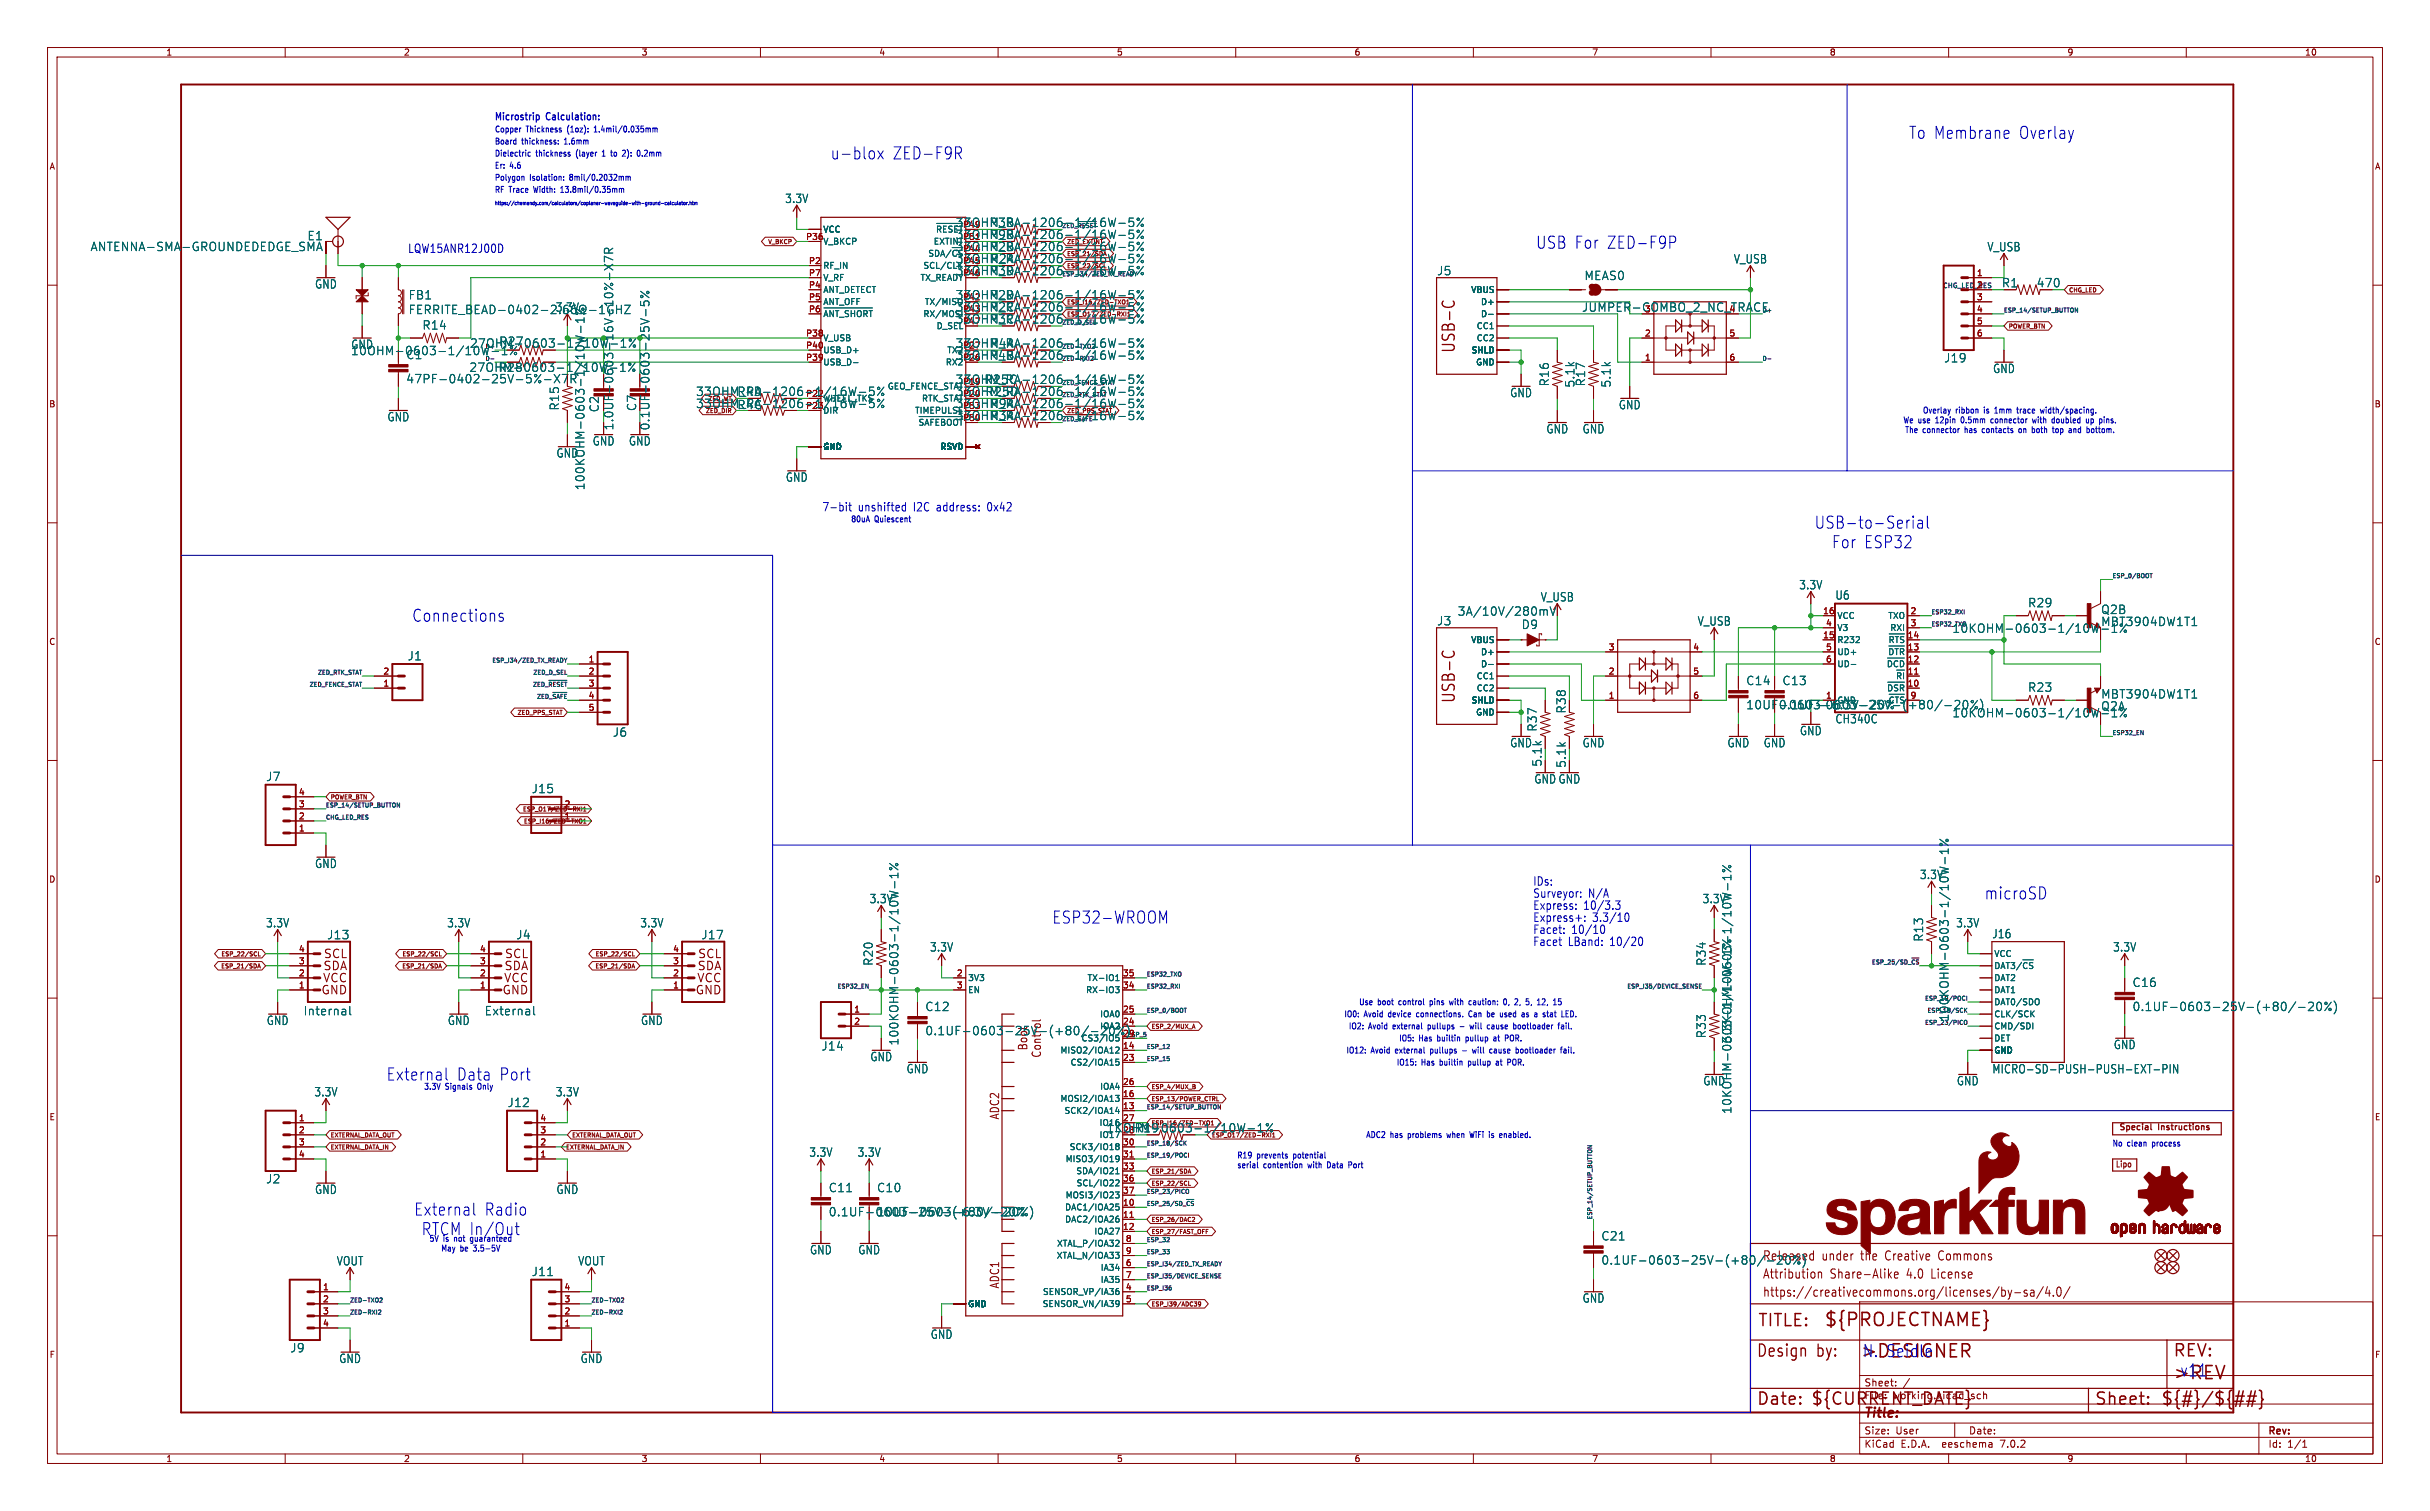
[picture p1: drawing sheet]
<svg xmlns="http://www.w3.org/2000/svg" width="511mm" height="318mm" viewBox="0 0 511 318" stroke-linecap="round" stroke-linejoin="round" font-family="sans-serif">
<defs><g id="words">
<g font-size="3.8" fill="#840000">
<text x="383.8" y="279.4">${PROJECTNAME}</text>
<text x="457.2" y="290.6">&gt;REV</text>
</g>
<text font-size="3.8" fill="#0000c2" x="391.4" y="286">&gt;DESIGNER</text>
<g font-size="3.5" fill="#0000c2">
<text x="401.6" y="29.4">To Membrane</text>
<text x="424.7" y="29.4">Overlay</text>
<text x="174.8" y="33.7">u-blox</text>
<text x="187.8" y="33.7">ZED-F9R</text>
<text x="323.2" y="52.5">USB For ZED-F9P</text>
<text x="381.8" y="111.4">USB-to-Serial</text>
<text x="385.4" y="115.5">For ESP32</text>
<text x="86.7" y="131">Connections</text>
<text x="417.6" y="189.4">microSD</text>
<text x="221.4" y="194.5">ESP32-WROOM</text>
<text x="81.3" y="227.5">External</text>
<text x="96.1" y="227.5">Data</text>
<text x="105" y="227.5">Port</text>
<text x="87.2" y="255.9">External</text>
<text x="101.9" y="255.9">Radio</text>
<text x="88.7" y="260.1">RTCM In/Out</text>
<text x="391.9" y="285.7">N. Seidle</text>
<text x="458.7" y="289.8">v11</text>
</g>
<g font-size="3.5" fill="#840000">
<text x="306.4" y="74.4" transform="rotate(-90 306.4 74.4)">USB-C</text>
<text x="306.4" y="148" transform="rotate(-90 306.4 148)">USB-C</text>
<text x="369.8" y="279.4">TITLE:</text>
<text x="369.6" y="285.7">Design</text>
<text x="382.2" y="285.7">by:</text>
<text x="457.2" y="285.7">REV:</text>
<text x="369.6" y="295.9">Date:</text>
<text x="381" y="295.9">${CURRENT_DATE}</text>
<text x="440.7" y="295.9">Sheet:</text>
<text x="454.7" y="295.9">${#}/${##}</text>
</g>
<text font-size="2.8" fill="#840000" x="392.3" y="298.7">Title:</text>
<g font-size="2.7" fill="#006464">
<text x="370.8" y="269.2">Attribution</text>
<text x="370.8" y="265.4">Released</text>
</g>
<g font-size="2.7" fill="#840000">
<text x="383.3" y="265.4">under</text>
<text x="385" y="269.2">Share-Alike</text>
<text x="391.6" y="265.4">the</text>
<text x="396.9" y="265.4">Creative</text>
<text x="401.2" y="269.2">4.0</text>
<text x="406.6" y="269.2">License</text>
<text x="408.2" y="265.4">Commons</text>
<text x="370.8" y="273">https://creativecommons.org/licenses/by-sa/4.0/</text>
</g>
<g font-size="2.5" fill="#006464">
<text x="165.2" y="42.9">3.3V</text>
<text x="201" y="47.9">33OHM_RA-1206-1/16W-5%</text>
<text x="208.2" y="47.9">R3B</text>
<text x="19" y="53">ANTENNA-SMA-GROUNDEDEDGE_SMA</text>
<text x="64.7" y="50.7">E1</text>
<text x="201" y="50.5">33OHM_RA-1206-1/16W-5%</text>
<text x="201" y="53">33OHM_RA-1206-1/16W-5%</text>
<text x="208.2" y="50.5">R9B</text>
<text x="208.2" y="53">R2B</text>
<text x="418.1" y="53">V_USB</text>
<text x="201" y="55.5">33OHM_RA-1206-1/16W-5%</text>
<text x="302.3" y="58.1">J5</text>
<text x="333.3" y="59.1">MEAS0</text>
<text x="364.8" y="55.6">V_USB</text>
<text x="66.2" y="60.9">GND</text>
<text x="85.9" y="63.2">FB1</text>
<text x="116.9" y="65.7">3.3V</text>
<text x="201" y="63.2">33OHM_RA-1206-1/16W-5%</text>
<text x="208.2" y="65.7">R2C</text>
<text x="88.8" y="69.5">R14</text>
<text x="73.8" y="74.9">10OHM-0603-1/10W-1%</text>
<text x="73.9" y="73.6">GND</text>
<text x="85.4" y="75.7">C1</text>
<text x="201" y="73.3">33OHM_RA-1206-1/16W-5%</text>
<text x="208.3" y="73.3">R4A</text>
<text x="409" y="76.4">J19</text>
<text x="85.4" y="80.8">47PF-0402-25V-5%-X7R</text>
<text x="146.4" y="83.5">33OHM_RA-1206-1/16W-5%</text>
<text x="201" y="80.9">33OHM_RA-1206-1/16W-5%</text>
<text x="201" y="83.5">33OHM_RA-1206-1/16W-5%</text>
<text x="207.1" y="80.9">R25C</text>
<text x="207.3" y="83.5">R25D</text>
<text x="317.7" y="83.7">GND</text>
<text x="326" y="81.3" transform="rotate(-90 326 81.3)">R16</text>
<text x="331.4" y="81.6" transform="rotate(-90 331.4 81.6)">5.1k</text>
<text x="333.7" y="81.3" transform="rotate(-90 333.7 81.3)">R17</text>
<text x="339" y="81.6" transform="rotate(-90 339 81.6)">5.1k</text>
<text x="419.3" y="78.7">GND</text>
<text x="81.5" y="88.8">GND</text>
<text x="117.8" y="86.4" transform="rotate(-90 117.8 86.4)">R15</text>
<text x="201" y="86">33OHM_RA-1206-1/16W-5%</text>
<text x="208.3" y="86">R9A</text>
<text x="340.6" y="86.3">GND</text>
<text x="124.7" y="93.9">GND</text>
<text x="129.2" y="90.6" transform="rotate(-90 129.2 90.6)">1.0UF-0603-16V-10%-X7R</text>
<text x="132.3" y="93.9">GND</text>
<text x="325.3" y="91.4">GND</text>
<text x="332.9" y="91.4">GND</text>
<text x="117" y="96.4">GND</text>
<text x="165.3" y="101.5">GND</text>
<text x="123.2" y="103.2" transform="rotate(-90 123.2 103.2)">100KOHM-0603-1/10W-1%</text>
<text x="378.5" y="124.2">3.3V</text>
<text x="302.3" y="131.7">J3</text>
<text x="306.7" y="129.7">3A/10V/280mV</text>
<text x="324.1" y="126.7">V_USB</text>
<text x="357.1" y="131.8">V_USB</text>
<text x="386.1" y="126.3">U6</text>
<text x="426.7" y="127.9">R29</text>
<text x="442" y="129.3">Q2B</text>
<text x="442" y="131.9">MBT3904DW1T1</text>
<text x="320.1" y="132.5">D9</text>
<text x="410.7" y="133.3">10KOHM-0603-1/10W-1%</text>
<text x="85.7" y="139.1">J1</text>
<text x="367.4" y="144.3">C14</text>
<text x="375" y="144.3">C13</text>
<text x="426.7" y="145.7">R23</text>
<text x="442" y="149.7">Q2A</text>
<text x="442" y="147.1">MBT3904DW1T1</text>
<text x="128.9" y="155.2">J6</text>
<text x="323.5" y="154" transform="rotate(-90 323.5 154)">R37</text>
<text x="378.7" y="154.9">GND</text>
<text x="386.1" y="152.4">CH340C</text>
<text x="410.7" y="151.1">10KOHM-0603-1/10W-1%</text>
<text x="317.7" y="157.4">GND</text>
<text x="324.5" y="161.3" transform="rotate(-90 324.5 161.3)">5.1k</text>
<text x="329.6" y="161.6" transform="rotate(-90 329.6 161.6)">5.1k</text>
<text x="332.9" y="157.4">GND</text>
<text x="363.4" y="157.4">GND</text>
<text x="371" y="157.4">GND</text>
<text x="56" y="164.5">J7</text>
<text x="111.8" y="167">J15</text>
<text x="322.8" y="165">GNDGND</text>
<text x="66.2" y="182.8">GND</text>
<text x="403.9" y="185.1">3.3V</text>
<text x="182.9" y="190.2">3.3V</text>
<text x="358.2" y="190.2">3.3V</text>
<text x="55.9" y="195.3">3.3V</text>
<text x="68.8" y="197.8">J13</text>
<text x="94" y="195.3">3.3V</text>
<text x="108.6" y="197.8">J4</text>
<text x="134.7" y="195.3">3.3V</text>
<text x="147.5" y="197.8">J17</text>
<text x="411.5" y="195.3">3.3V</text>
<text x="419.1" y="197.6">J16</text>
<text x="183.8" y="203.3" transform="rotate(-90 183.8 203.3)">R20</text>
<text x="195.6" y="200.4">3.3V</text>
<text x="359.1" y="203.3" transform="rotate(-90 359.1 203.3)">R34</text>
<text x="404.8" y="198.2" transform="rotate(-90 404.8 198.2)">R13</text>
<text x="444.6" y="200.4">3.3V</text>
<text x="448.7" y="207.8">C16</text>
<text x="56.1" y="215.8">GND</text>
<text x="63.8" y="213.8">Internal</text>
<text x="94.2" y="215.8">GND</text>
<text x="101.9" y="213.8">External</text>
<text x="134.8" y="215.8">GND</text>
<text x="194.7" y="212.9">C12</text>
<text x="410.2" y="214.9" transform="rotate(-90 410.2 214.9)">100KOHM-0603-1/10W-1%</text>
<text x="448.7" y="212.9">0.1UF-0603-25V-(+80/-20%)</text>
<text x="172.8" y="221.2">J14</text>
<text x="189.2" y="220" transform="rotate(-90 189.2 220)">100KOHM-0603-1/10W-1%</text>
<text x="194.7" y="218">0.1UF-0603-25V-(+80/-20%)</text>
<text x="359.1" y="218.5" transform="rotate(-90 359.1 218.5)">R33</text>
<text x="364.4" y="219.6" transform="rotate(-90 364.4 219.6)">3.3KOHM-0603-1/10W-1%</text>
<text x="444.7" y="220.9">GND</text>
<text x="183.1" y="223.4">GND</text>
<text x="190.7" y="226">GND</text>
<text x="419.1" y="226">MICRO-SD-PUSH-PUSH-EXT-PIN</text>
<text x="66.1" y="230.8">3.3V</text>
<text x="106.8" y="233.1">J12</text>
<text x="116.9" y="230.8">3.3V</text>
<text x="358.3" y="228.5">GND</text>
<text x="411.7" y="228.5">GND</text>
<text x="364.4" y="234.4" transform="rotate(-90 364.4 234.4)">10KOHM-0603-1/10W-1%</text>
<text x="170.2" y="243.5">3.3V</text>
<text x="180.4" y="243.5">3.3V</text>
<text x="56" y="249.1">J2</text>
<text x="66.2" y="251.4">GND</text>
<text x="117" y="251.4">GND</text>
<text x="174.3" y="251">C11</text>
<text x="184.5" y="251">C10</text>
<text x="174.3" y="256.1">0.1UF-0603-25V-(+80/-20%)</text>
<text x="184.5" y="256.1">10UF-0603-6.3V-20%</text>
<text x="336.9" y="261.2">C21</text>
<text x="70.8" y="266.4">VOUT</text>
<text x="111.8" y="268.6">J11</text>
<text x="121.6" y="266.4">VOUT</text>
<text x="170.4" y="264.1">GND</text>
<text x="180.5" y="264.1">GND</text>
<text x="336.9" y="266.2">0.1UF-0603-25V-(+80/-20%)</text>
<text x="332.9" y="274.2">GND</text>
<text x="195.8" y="281.9">GND</text>
<text x="61" y="284.7">J9</text>
<text x="71.3" y="286.9">GND</text>
<text x="122.1" y="286.9">GND</text>
</g>
<g font-size="2.5" fill="#0000c2">
<text x="85.9" y="53.3">LQW15ANR12J00D</text>
<text x="173" y="107.8">7-bit</text>
<text x="180.5" y="107.8">unshifted</text>
<text x="192.2" y="107.8">I2C address:</text>
<text x="207.8" y="107.8">0x42</text>
<text x="322.6" y="186.5">IDs:</text>
<text x="322.6" y="191.6">Express:</text>
<text x="322.6" y="189">Surveyor:</text>
<text x="333.2" y="191.6">10/3.3</text>
<text x="334.2" y="189">N/A</text>
<text x="322.6" y="194.1">Express+:</text>
<text x="322.6" y="196.7">Facet:</text>
<text x="330.6" y="196.7">10/10</text>
<text x="335" y="194.1">3.3/10</text>
<text x="322.6" y="199.2">Facet</text>
<text x="329.9" y="199.2">LBand:</text>
<text x="338.7" y="199.2">10/20</text>
</g>
<g font-size="2.5" fill="#840000">
<text x="201" y="58.1">33OHM_RA-1206-1/16W-5%</text>
<text x="208.2" y="58.1">R3D</text>
<text x="208.3" y="55.5">R2A</text>
<text x="201" y="65.7">33OHM_RA-1206-1/16W-5%</text>
<text x="208.2" y="63.2">R2D</text>
<text x="332.8" y="65.7">JUMPER-COMBO_2_NC_TRACE</text>
<text x="421.2" y="60.6">R1</text>
<text x="428.5" y="60.6">470</text>
<text x="201" y="68.2">33OHM_RA-1206-1/16W-5%</text>
<text x="208.2" y="68.2">R3C</text>
<text x="105" y="72.9">R27</text>
<text x="201" y="75.9">33OHM_RA-1206-1/16W-5%</text>
<text x="208.2" y="75.9">R4B</text>
<text x="98.7" y="78.4">27OHM-0603-1/10W-1%</text>
<text x="104.8" y="78.4">R28</text>
<text x="155.1" y="83.5">R4D</text>
<text x="126.2" y="86.8" transform="rotate(-90 126.2 86.8)">C2</text>
<text x="134" y="86.5" transform="rotate(-90 134 86.5)">C7</text>
<text x="146.4" y="86">33OHM_RA-1206-1/16W-5%</text>
<text x="155.1" y="86.3">R4C</text>
<text x="201" y="88.6">33OHM_RA-1206-1/16W-5%</text>
<text x="208.3" y="88.6">R3A</text>
<text x="136.8" y="90.6" transform="rotate(-90 136.8 90.6)">0.1UF-0603-25V-5%</text>
<text x="367.4" y="149.4">10UF-0603-6.3V-20%</text>
<text x="374.2" y="149.4">0.1UF-0603-25V-(+80/-20%)</text>
<text x="329.6" y="150.2" transform="rotate(-90 329.6 150.2)">R38</text>
<text x="68" y="201.8">SCL</text>
<text x="106.1" y="201.8">SCL</text>
<text x="146.8" y="201.8">SCL</text>
<text x="67.5" y="209.4">GND</text>
<text x="67.9" y="206.9">VCC</text>
<text x="68" y="204.4">SDA</text>
<text x="105.6" y="209.4">GND</text>
<text x="106" y="206.9">VCC</text>
<text x="106.1" y="204.4">SDA</text>
<text x="146.3" y="209.4">GND</text>
<text x="146.6" y="206.9">VCC</text>
<text x="146.7" y="204.4">SDA</text>
<text x="210.4" y="235.6" transform="rotate(-90 210.4 235.6)">ADC2</text>
<text x="232.8" y="238.4">1KOHM-0603-1/10W-1%</text>
<text x="238.7" y="238.4">R19</text>
<text x="210.4" y="271.2" transform="rotate(-90 210.4 271.2)">ADC1</text>
</g>
<text font-size="2.5" fill="#009600" x="98.8" y="73.3">27OHM-0603-1/10W-1%</text>
<g font-size="2.1" fill="#0000c2">
<text x="104.1" y="25.4">Microstrip</text>
<text x="115.1" y="25.4">Calculation:</text>
</g>
<g font-size="2.1" fill="#840000">
<text x="392.3" y="291.8">Sheet:</text>
<text x="392.3" y="294.5">File:</text>
<text x="398.3" y="294.5">working.kicad_sch</text>
<text x="392.3" y="304.7">KiCad</text>
<text x="392.3" y="301.9">Size:</text>
<text x="398.9" y="301.9">User</text>
<text x="399.9" y="304.7">E.D.A.</text>
<text x="408.7" y="304.7">eeschema</text>
<text x="414.3" y="301.9">Date:</text>
<text x="421" y="304.7">7.0.2</text>
<text x="477.3" y="302.1">Rev:</text>
<text x="477.3" y="304.7">Id:</text>
<text x="481.3" y="304.7">1/1</text>
</g>
<g font-size="1.8" fill="#840000">
<text x="35" y="11.8">1</text>
<text x="85" y="11.8">2</text>
<text x="135" y="11.8">3</text>
<text x="185" y="11.8">4</text>
<text x="235" y="11.8">5</text>
<text x="285" y="11.8">6</text>
<text x="335" y="11.8">7</text>
<text x="385" y="11.8">8</text>
<text x="435" y="11.8">9</text>
<text x="485" y="11.8">10</text>
<text x="10.4" y="35.8">A</text>
<text x="499.7" y="35.8">A</text>
<text x="10.3" y="85.8">B</text>
<text x="499.6" y="85.8">B</text>
<text x="10.3" y="135.8">C</text>
<text x="499.6" y="135.8">C</text>
<text x="10.3" y="185.8">D</text>
<text x="499.6" y="185.8">D</text>
<text x="10.4" y="235.8">E</text>
<text x="445.8" y="238.1">Special</text>
<text x="454.1" y="238.1">Instructions</text>
<text x="499.6" y="235.8">E</text>
<text x="445.1" y="245.8">Lipo</text>
<text x="10.4" y="285.8">F</text>
<text x="499.7" y="285.8">F</text>
<text x="35" y="307.7">1</text>
<text x="85" y="307.7">2</text>
<text x="135" y="307.7">3</text>
<text x="185" y="307.7">4</text>
<text x="235" y="307.7">5</text>
<text x="285" y="307.7">6</text>
<text x="335" y="307.7">7</text>
<text x="385" y="307.7">8</text>
<text x="435" y="307.7">9</text>
<text x="485" y="307.7">10</text>
</g>
<g font-size="1.8" fill="#0000c2">
<text x="104.1" y="27.9">Copper</text>
<text x="110.7" y="27.9">Thickness</text>
<text x="119.5" y="27.9">(1oz):</text>
<text x="125.3" y="27.9">1.4mil/0.035mm</text>
<text x="104.1" y="30.5">Board</text>
<text x="104.1" y="35.6">Er: 4.6</text>
<text x="104.1" y="33">Dielectric</text>
<text x="109.8" y="30.5">thickness:</text>
<text x="112.8" y="33">thickness</text>
<text x="118.9" y="30.5">1.6mm</text>
<text x="121.3" y="33">(layer</text>
<text x="127" y="33">1 to</text>
<text x="131.6" y="33">2):</text>
<text x="134.8" y="33">0.2mm</text>
<text x="104.1" y="38.1">Polygon</text>
<text x="104.1" y="40.6">RF Trace</text>
<text x="111.5" y="38.1">Isolation:</text>
<text x="112.4" y="40.6">Width:</text>
<text x="118.3" y="40.6">13.8mil/0.35mm</text>
<text x="120" y="38.1">8mil/0.2032mm</text>
<text x="400.4" y="89.2">We use</text>
<text x="404.5" y="87.2">Overlay</text>
<text x="407.3" y="89.2">12pin</text>
<text x="411.4" y="87.2">ribbon</text>
<text x="412.8" y="89.2">0.5mm</text>
<text x="417.5" y="87.2">is</text>
<text x="419.2" y="89.2">connector</text>
<text x="419.9" y="87.2">1mm</text>
<text x="424.8" y="87.2">trace</text>
<text x="428.2" y="89.2">with</text>
<text x="429.9" y="87.2">width/spacing.</text>
<text x="432.4" y="89.2">doubled</text>
<text x="439.8" y="89.2">up</text>
<text x="442.7" y="89.2">pins.</text>
<text x="400.8" y="91.3">The connector</text>
<text x="413.4" y="91.3">has</text>
<text x="417.3" y="91.3">contacts</text>
<text x="425.1" y="91.3">on</text>
<text x="428.1" y="91.3">both</text>
<text x="432.6" y="91.3">top</text>
<text x="436.2" y="91.3">and</text>
<text x="440.1" y="91.3">bottom.</text>
<text x="179" y="110">80uA</text>
<text x="184" y="110">Quiescent</text>
<text x="282.8" y="214.2">IO0:</text>
<text x="285.9" y="211.6">Use</text>
<text x="287" y="214.2">Avoid</text>
<text x="289.8" y="211.6">boot</text>
<text x="292.2" y="214.2">device</text>
<text x="294.4" y="211.6">control</text>
<text x="298.2" y="214.2">connections.</text>
<text x="301" y="211.6">pins</text>
<text x="305.4" y="211.6">with</text>
<text x="309.4" y="214.2">Can</text>
<text x="309.6" y="211.6">caution:</text>
<text x="313.4" y="214.2">be used</text>
<text x="317.1" y="211.6">0,</text>
<text x="319.6" y="211.6">2,</text>
<text x="321.1" y="214.2">as</text>
<text x="322.1" y="211.6">5,</text>
<text x="323.9" y="214.2">a stat</text>
<text x="324.7" y="211.6">12,</text>
<text x="328.2" y="211.6">15</text>
<text x="329.9" y="214.2">LED.</text>
<text x="283.2" y="221.8">IO12:</text>
<text x="283.7" y="216.7">IO2:</text>
<text x="287.9" y="216.7">Avoid</text>
<text x="288.4" y="221.8">Avoid</text>
<text x="293.1" y="216.7">external</text>
<text x="293.6" y="221.8">external</text>
<text x="294.3" y="219.3">IO5:</text>
<text x="298.5" y="219.3">Has</text>
<text x="300.6" y="216.7">pullups</text>
<text x="301.1" y="221.8">pullups</text>
<text x="302.5" y="219.3">builtin</text>
<text x="307.5" y="216.7">-</text>
<text x="308" y="221.8">-</text>
<text x="308.6" y="219.3">pullup</text>
<text x="309.9" y="216.7">will</text>
<text x="310.4" y="221.8">will</text>
<text x="313.6" y="216.7">cause</text>
<text x="314.1" y="221.8">cause</text>
<text x="314.6" y="219.3">at</text>
<text x="317.2" y="219.3">POR.</text>
<text x="319.3" y="216.7">bootloader</text>
<text x="319.8" y="221.8">bootloader</text>
<text x="328.9" y="216.7">fail.</text>
<text x="329.4" y="221.8">fail.</text>
<text x="293.8" y="224.3">IO15:</text>
<text x="299" y="224.3">Has</text>
<text x="303" y="224.3">builtin</text>
<text x="309.1" y="224.3">pullup</text>
<text x="315.1" y="224.3">at</text>
<text x="317.7" y="224.3">POR.</text>
<text x="89.2" y="229.4">3.3V</text>
<text x="93.6" y="229.4">Signals</text>
<text x="100.5" y="229.4">Only</text>
<text x="287.4" y="239.6">ADC2 has</text>
<text x="296.3" y="239.6">problems</text>
<text x="304.7" y="239.6">when</text>
<text x="309.7" y="239.6">WiFi is</text>
<text x="316.2" y="239.6">enabled.</text>
<text x="260.3" y="243.8">R19</text>
<text x="260.3" y="245.9">serial</text>
<text x="264.5" y="243.8">prevents</text>
<text x="265.9" y="245.9">contention</text>
<text x="272.2" y="243.8">potential</text>
<text x="275.3" y="245.9">with</text>
<text x="279.6" y="245.9">Data</text>
<text x="284.2" y="245.9">Port</text>
<text x="444.5" y="241.3">No clean</text>
<text x="453" y="241.3">process</text>
<text x="90.3" y="261.4">5V is</text>
<text x="92.8" y="263.5">May be 3.5-5V</text>
<text x="95.6" y="261.4">not</text>
<text x="99.2" y="261.4">guaranteed</text>
</g>
<g font-size="1.8" fill="#a90000">
<text x="169.5" y="50.5">P36</text>
<text x="170.1" y="55.6">P2</text>
<text x="170.1" y="58.2">P7</text>
<text x="415.9" y="58.2">1</text>
<text x="170.1" y="60.7">P4</text>
<text x="170.1" y="63.2">P5</text>
<text x="170.1" y="65.8">P6</text>
<text x="346" y="65.8">3</text>
<text x="363.8" y="65.8">4</text>
<text x="415.9" y="60.7">2</text>
<text x="415.9" y="63.2">3</text>
<text x="415.9" y="65.8">4</text>
<text x="169.5" y="70.9">P38</text>
<text x="346" y="70.9">2</text>
<text x="363.8" y="70.9">5</text>
<text x="415.9" y="68.3">5</text>
<text x="415.9" y="70.9">6</text>
<text x="169.5" y="75.9">P39</text>
<text x="169.5" y="73.4">P40</text>
<text x="346" y="75.9">1</text>
<text x="363.8" y="75.9">6</text>
<text x="383.5" y="129.3">16</text>
<text x="384.1" y="131.8">4</text>
<text x="401.9" y="129.3">2</text>
<text x="401.9" y="131.8">3</text>
<text x="338.4" y="136.9">3</text>
<text x="356.2" y="136.9">4</text>
<text x="383.5" y="134.4">15</text>
<text x="384.1" y="136.9">5</text>
<text x="401.3" y="136.9">13</text>
<text x="401.3" y="134.4">14</text>
<text x="80.6" y="142">2</text>
<text x="123.8" y="139.4">1</text>
<text x="123.8" y="142">2</text>
<text x="338.4" y="142">2</text>
<text x="356.2" y="142">5</text>
<text x="384.1" y="139.4">6</text>
<text x="401.3" y="142">11</text>
<text x="401.3" y="139.4">12</text>
<text x="80.6" y="144.5">1</text>
<text x="123.8" y="144.5">3</text>
<text x="123.8" y="147.1">4</text>
<text x="123.8" y="149.6">5</text>
<text x="338.4" y="147.1">1</text>
<text x="356.2" y="147.1">6</text>
<text x="384.1" y="147.1">1</text>
<text x="401.3" y="144.5">10</text>
<text x="401.9" y="147.1">9</text>
<text x="62.8" y="167.4">4</text>
<text x="62.8" y="172.5">2</text>
<text x="62.8" y="169.9">3</text>
<text x="118.7" y="172.5">1</text>
<text x="118.7" y="169.9">2</text>
<text x="62.8" y="175">1</text>
<text x="62.8" y="202.9">3</text>
<text x="62.8" y="200.4">4</text>
<text x="100.9" y="202.9">3</text>
<text x="100.9" y="200.4">4</text>
<text x="141.6" y="202.9">3</text>
<text x="141.6" y="200.4">4</text>
<text x="62.8" y="208">1</text>
<text x="62.8" y="205.5">2</text>
<text x="100.9" y="208">1</text>
<text x="100.9" y="205.5">2</text>
<text x="141.6" y="208">1</text>
<text x="141.6" y="205.5">2</text>
<text x="201.3" y="205.5">2</text>
<text x="201.3" y="208">3</text>
<text x="236.2" y="208">34</text>
<text x="236.2" y="205.5">35</text>
<text x="179.7" y="213.1">1</text>
<text x="179.7" y="215.6">2</text>
<text x="236.2" y="213.1">25</text>
<text x="236.2" y="220.7">14</text>
<text x="236.2" y="223.3">23</text>
<text x="236.2" y="233.4">13</text>
<text x="236.2" y="230.9">16</text>
<text x="236.2" y="228.3">26</text>
<text x="62.8" y="236">1</text>
<text x="62.8" y="238.5">2</text>
<text x="113.6" y="238.5">3</text>
<text x="113.6" y="236">4</text>
<text x="62.8" y="241">3</text>
<text x="62.8" y="243.6">4</text>
<text x="113.6" y="243.6">1</text>
<text x="113.6" y="241">2</text>
<text x="236.2" y="241">30</text>
<text x="236.2" y="243.6">31</text>
<text x="236.2" y="246.1">33</text>
<text x="236.2" y="248.7">36</text>
<text x="236.2" y="251.2">37</text>
<text x="236.2" y="253.7">10</text>
<text x="236.2" y="256.3">11</text>
<text x="236.2" y="258.8">12</text>
<text x="236.8" y="261.4">8</text>
<text x="236.8" y="263.9">9</text>
<text x="236.8" y="266.4">6</text>
<text x="236.8" y="269">7</text>
<text x="67.9" y="271.5">1</text>
<text x="67.9" y="274.1">2</text>
<text x="118.7" y="274.1">3</text>
<text x="118.7" y="271.5">4</text>
<text x="236.8" y="271.5">4</text>
<text x="236.8" y="274.1">5</text>
<text x="67.9" y="276.6">3</text>
<text x="67.9" y="279.1">4</text>
<text x="118.7" y="279.1">1</text>
<text x="118.7" y="276.6">2</text>
</g>
<g font-size="1.8" fill="#006464">
<text x="173.2" y="49.1">VCC</text>
<text x="173.2" y="51.6">V_BKCP</text>
<text x="196.3" y="51.6">EXTINT</text>
<text x="196.8" y="49.7">~{RESET}</text>
<text x="202.6" y="53.1">P44</text>
<text x="202.6" y="48">P49</text>
<text x="202.6" y="50.5">P51</text>
<text x="173.2" y="56.7">RF_IN</text>
<text x="173.2" y="59.2">V_RF</text>
<text x="193.6" y="59.2">TX_READY</text>
<text x="194.2" y="56.7">SCL/CLK</text>
<text x="195.2" y="54.8">SDA/~{CS}</text>
<text x="202.6" y="55.6">P45</text>
<text x="202.6" y="58.2">P46</text>
<text x="173.2" y="61.8">ANT_DETECT</text>
<text x="173.2" y="64.3">ANT_OFF</text>
<text x="194.5" y="64.3">TX/MISO</text>
<text x="202.6" y="63.2">P42</text>
<text x="202.6" y="65.8">P43</text>
<text x="309.4" y="61.8">VBUS</text>
<text x="311.5" y="64.3">D+</text>
<text x="173.2" y="71.9">V_USB</text>
<text x="173.2" y="67.5">~{ANT_SHORT}</text>
<text x="194.2" y="66.9">RX/MOSI</text>
<text x="196.9" y="69.4">D_SEL</text>
<text x="202.6" y="68.3">P47</text>
<text x="310.6" y="69.4">CC1</text>
<text x="310.6" y="71.9">CC2</text>
<text x="311.5" y="66.9">D-</text>
<text x="173.2" y="77">USB_D-</text>
<text x="173.2" y="74.5">USB_D+</text>
<text x="198.9" y="77">RX2</text>
<text x="199.2" y="74.5">TX2</text>
<text x="202.6" y="75.9">P26</text>
<text x="202.6" y="73.4">P27</text>
<text x="309.5" y="74.5">SHLD</text>
<text x="310.5" y="77">GND</text>
<text x="169.5" y="83.6">P22</text>
<text x="186.7" y="82.1">GEO_FENCE_STAT</text>
<text x="202.6" y="81">P19</text>
<text x="202.6" y="83.6">P20</text>
<text x="169.5" y="86.1">P23</text>
<text x="173.2" y="84.6">WHEEL_TKS</text>
<text x="173.2" y="87.2">DIR</text>
<text x="192.4" y="87.2">TIMEPULSE</text>
<text x="193.9" y="84.6">RTK_STAT</text>
<text x="202.6" y="88.6">P50</text>
<text x="202.6" y="86.1">P53</text>
<text x="173.2" y="94.8">GND</text>
<text x="193.1" y="90.3">~{SAFEBOOT}</text>
<text x="197.7" y="94.8">RSVD</text>
<text x="386.6" y="130.4">VCC</text>
<text x="397.2" y="130.4">TXO</text>
<text x="309.4" y="135.4">VBUS</text>
<text x="311.5" y="138">D+</text>
<text x="386.6" y="135.4">R232</text>
<text x="386.6" y="132.9">V3</text>
<text x="386.6" y="138">UD+</text>
<text x="397.2" y="136.1">~{RTS}</text>
<text x="397.6" y="132.9">RXI</text>
<text x="310.6" y="143.1">CC1</text>
<text x="311.5" y="140.5">D-</text>
<text x="386.6" y="140.5">UD-</text>
<text x="396.9" y="141.1">~{DCD}</text>
<text x="397.2" y="138.6">~{DTR}</text>
<text x="398.8" y="143.7">~{RI}</text>
<text x="309.5" y="148.1">SHLD</text>
<text x="310.6" y="145.6">CC2</text>
<text x="386.6" y="148.1">GND</text>
<text x="396.9" y="146.2">~{DSR}</text>
<text x="397.2" y="148.8">~{CTS}</text>
<text x="310.5" y="150.7">GND</text>
<text x="419.6" y="201.5">VCC</text>
<text x="203.7" y="206.6">3V3</text>
<text x="203.7" y="209.1">EN</text>
<text x="228.4" y="209.1">RX-IO3</text>
<text x="228.7" y="206.6">TX-IO1</text>
<text x="419.6" y="206.6">DAT2</text>
<text x="419.6" y="204.6">DAT3/~{CS}</text>
<text x="419.6" y="209.1">DAT1</text>
<text x="231.4" y="214.2">IOA0</text>
<text x="236.2" y="215.6">24</text>
<text x="419.6" y="214.2">CLK/SCK</text>
<text x="419.6" y="211.6">DAT0/SDO</text>
<text x="223" y="221.8">MISO2/IOA12</text>
<text x="227.4" y="219.3">CS3/IO5</text>
<text x="231.4" y="216.7">IOA2</text>
<text x="236.2" y="218.2">29</text>
<text x="419.6" y="221.8">GND</text>
<text x="419.6" y="216.7">CMD/SDI</text>
<text x="419.6" y="219.3">DET</text>
<text x="225.1" y="224.3">CS2/IOA15</text>
<text x="223" y="232">MOSI2/IOA13</text>
<text x="231.4" y="229.4">IOA4</text>
<text x="223.9" y="234.5">SCK2/IOA14</text>
<text x="231.2" y="237">IO16</text>
<text x="231.2" y="239.6">IO17</text>
<text x="236.2" y="236">27</text>
<text x="236.2" y="238.5">28</text>
<text x="224.1" y="244.7">MISO3/IO19</text>
<text x="224.9" y="242.1">SCK3/IO18</text>
<text x="226.3" y="247.2">SDA/IO21</text>
<text x="226.4" y="249.7">SCL/IO22</text>
<text x="224" y="254.8">DAC1/IOA25</text>
<text x="224" y="257.4">DAC2/IOA26</text>
<text x="224.1" y="252.3">MOSI3/IO23</text>
<text x="222.3" y="262.4">XTAL_P/IOA32</text>
<text x="230.1" y="259.9">IOA27</text>
<text x="222.2" y="265">XTAL_N/IOA33</text>
<text x="231.5" y="267.5">IA34</text>
<text x="203.7" y="275.1">GND</text>
<text x="219.3" y="275.1">SENSOR_VN/IA39</text>
<text x="219.3" y="272.6">SENSOR_VP/IA36</text>
<text x="231.5" y="270.1">IA35</text>
</g>
<text font-size="1.4" fill="#0f0f0f" x="408.6" y="60.7">CHG_LED_RES</text>
<g font-size="1.2" fill="#840000">
<text x="161.4" y="51.5">V_BKCP</text>
<text x="435.3" y="61.7">CHG_LED</text>
<text x="422.6" y="69.3">POWER_BTN</text>
<text x="108.7" y="150.6">ZED_PPS_STAT</text>
<text x="69.6" y="168.3">POWER_BTN</text>
<text x="109.8" y="170.9">ESP_O17/ZED-RXI1</text>
<text x="110" y="173.4">ESP_I16/ZED-TXO1</text>
<text x="46.3" y="203.9">ESP_21/SDA</text>
<text x="46.4" y="201.4">ESP_22/SCL</text>
<text x="84.4" y="203.9">ESP_21/SDA</text>
<text x="84.5" y="201.4">ESP_22/SCL</text>
<text x="125.1" y="203.9">ESP_21/SDA</text>
<text x="125.1" y="201.4">ESP_22/SCL</text>
<text x="242.3" y="216.6">ESP_2/MUX_A</text>
<text x="242.3" y="229.3">ESP_4/MUX_B</text>
<text x="242.3" y="231.8">ESP_13/POWER_CTRL</text>
<text x="69.6" y="239.5">EXTERNAL_DATA_OUT</text>
<text x="120.4" y="239.5">EXTERNAL_DATA_OUT</text>
<text x="69.6" y="242">EXTERNAL_DATA_IN</text>
<text x="119.1" y="242">EXTERNAL_DATA_IN</text>
<text x="242.3" y="247.1">ESP_21/SDA</text>
<text x="242.3" y="249.6">ESP_22/SCL</text>
<text x="242.3" y="257.2">ESP_26/DAC2</text>
<text x="242.3" y="259.8">ESP_27/FAST_OFF</text>
<text x="242.3" y="275">ESP_I39/ADC39</text>
</g>
<g font-size="1.2" fill="#006464">
<text x="223.5" y="48">ZED_~{RESET}</text>
<text x="224.5" y="51.5">ZED_EXTINT</text>
<text x="223.5" y="58.2">ESP_I34/ZED_TX_READY</text>
<text x="224.5" y="56.6">ESP_22/SCL</text>
<text x="224.5" y="54">ESP_21/SDA</text>
<text x="224.5" y="64.2">ESP_I16/ZED-TXO1</text>
<text x="370.8" y="65.8">D+</text>
<text x="223.5" y="68.3">ZED_D_SEL</text>
<text x="224.5" y="66.7">ESP_O17/ZED-RXI1</text>
<text x="101.9" y="76">D-</text>
<text x="101.9" y="73.4">D+</text>
<text x="223.5" y="76">ZED-RXI2</text>
<text x="223.5" y="73.4">ZED-TXO2</text>
<text x="223.5" y="81">ZED_FENCE_STAT</text>
<text x="223.5" y="83.6">ZED_RTK_STAT</text>
<text x="148.3" y="87.1">ZED_DIR</text>
<text x="148.8" y="84.5">ZED_WT</text>
<text x="223.5" y="88.7">ZED_~{SAFE}</text>
<text x="224.5" y="87.1">ZED_PPS_STAT</text>
<text x="406.4" y="131.8">ESP32_TXO</text>
<text x="404.8" y="215.7">ESP_23/PICO</text>
<text x="404.8" y="210.6">ESP_19/POCI</text>
<text x="405.4" y="213.1">ESP_18/SCK</text>
<text x="242.3" y="236.9">ESP_I16/ZED-TXO1</text>
<text x="255" y="239.5">ESP_O17/ZED-RXI1</text>
</g>
<g font-size="1.2" fill="#0f0f0f">
<text x="421.6" y="65.8">ESP_14/SETUP_BUTTON</text>
<text x="370.8" y="76">D-</text>
<text x="444.5" y="121.7">ESP_0/BOOT</text>
<text x="406.4" y="129.3">ESP32_RXI</text>
<text x="66.7" y="142">ZED_RTK_STAT</text>
<text x="103.4" y="139.5">ESP_I34/ZED_TX_READY</text>
<text x="112" y="142">ZED_D_SEL</text>
<text x="64.9" y="144.5">ZED_FENCE_STAT</text>
<text x="111.9" y="144.5">ZED_~{RESET}</text>
<text x="112.8" y="147.1">ZED_~{SAFE}</text>
<text x="444.5" y="154.7">ESP32_EN</text>
<text x="68.6" y="169.9">ESP_14/SETUP_BUTTON</text>
<text x="68.6" y="172.5">CHG_LED_RES</text>
<text x="393.7" y="203">ESP_25/SD_~{CS}</text>
<text x="176" y="208">ESP32_EN</text>
<text x="241.3" y="208">ESP32_RXI</text>
<text x="241.3" y="205.5">ESP32_TXO</text>
<text x="342.2" y="208">ESP_I35/DEVICE_SENSE</text>
<text x="241.3" y="213.1">ESP_0/BOOT</text>
<text x="237" y="218.2">ESP_5</text>
<text x="241.3" y="220.7">ESP_12</text>
<text x="241.3" y="223.3">ESP_15</text>
<text x="241.3" y="233.4">ESP_14/SETUP_BUTTON</text>
<text x="241.3" y="241.1">ESP_18/SCK</text>
<text x="241.3" y="243.6">ESP_19/POCI</text>
<text x="241.3" y="251.2">ESP_23/PICO</text>
<text x="241.3" y="253.8">ESP_25/SD_~{CS}</text>
<text x="335" y="256.5" transform="rotate(-90 335 256.5)">ESP_14/SETUP_BUTTON</text>
<text x="241.3" y="261.4">ESP_32</text>
<text x="241.3" y="263.9">ESP_33</text>
<text x="241.3" y="266.5">ESP_I34/ZED_TX_READY</text>
<text x="241.3" y="269">ESP_I35/DEVICE_SENSE</text>
<text x="73.7" y="274.1">ZED-TXO2</text>
<text x="124.5" y="274.1">ZED-TXO2</text>
<text x="241.3" y="271.5">ESP_I36</text>
<text x="73.7" y="276.6">ZED-RXI2</text>
<text x="124.5" y="276.6">ZED-RXI2</text>
</g>
<text font-size="1.1" fill="#0000c2" x="104.1" y="43.2">https://chemandy.com/calculators/coplanar-waveguide-with-ground-calculator.htm</text>
</g></defs>
<g fill="none" stroke="#840000" stroke-width=".21">
<path d="M10 10h491.3v297.9h-491.3zM12 12h487.3v293.9h-487.3zM60 10v2M110 10v2M160 10v2M210 10v2M260 10v2M310 10v2M360 10v2M410 10v2M460 10v2M10 60h2"/>
<path d="M68.6 55.9v2.5M69.8 50.8h-1.2v2.5M71.1 48.3v5M76.2 58.4v2.6M83.8 58.4v2.6l.5 .1 .2 .5-.2 .4-.5 .2 .5 .2 .2 .5-.2 .4-.5 .2 .5 .2 .2 .4-.2 .5-.5 .2 .5 .2 .2 .4-.2 .5-.5 .1v2.6M161 49.9h5.9l.7 .9-.7 .9h-5.9l-.8-.9zM167.6 43.2v2.5M170.2 48.3h2.5M213.7 47.2l.7 2.1 .6-2.1 .6 2.1 .7-2.1 .6 2.1 .7-2.1 .6 2.1M213.7 49.8l.7 2 .6-2 .6 2 .7-2 .6 2 .7-2 .6 2M213.7 57.4l.7 2 .6-2 .6 2 .7-2 .6 2 .7-2 .6 2 .2-1M213.7 52.3l.7 2.1 .6-2.1 .6 2.1 .7-2.1 .6 2.1 .7-2.1 .6 2.1"/>
<path d="M213.7 54.9l.7 2 .6-2 .6 2 .7-2 .6 2 .7-2 .6 2M224.3 55h9.2l.8 .9-.8 .9h-9.2l-.8-.9zM224.3 49.9h8.5l.7 .9-.7 .9h-8.5l-.8-.9zM224.3 52.5h9.2l.8 .8-.8 .9h-9.2l-.8-.9zM368.3 55.9v2.5M414 58.4h5.1M421.6 53.3v2.6M424.6 59.9l.6 2.1 .6-2.1 .7 2.1 .6-2.1 .6 2.1 .7-2.1 .6 2.1 .3-1M499.3 60h2M76.2 63.5v2.5M76.2 68.6v2.5M77.5 61.6v.6h-2.6v.7"/>
<path d="M83.8 73.7v3M83.8 78.2v3.1M84.7 61v5M85 61v5M86.4 71.1h2.5l.4-1 .6 2 .7-2 .6 2 .6-2 .7 2 .6-2 .6 2 .3-1h2.5M109.2 76.2l.4-1 .6 2 .7-2 .6 2 .6-2 .7 2 .6-2 .6 2M109.6 72.6l.6 2.1 .7-2.1 .6 2.1 .6-2.1 .7 2.1 .6-2.1 .6 2.1 .3-1M119.4 66v2.6M119.4 78.7v2.6l1 .2-2 .7 2 .6-2 .6 2 .7-2 .6 2 .6-2 .7 1 .4v2.5M213.7 75.2l.7 2 .6-2 .6 2 .7-2 .6 2 .7-2 .6 2 .2-1M213.7 72.6l.7 2.1 .6-2.1 .6 2.1 .7-2.1 .6 2.1 .7-2.1 .6 2.1M213.7 67.6l.7 2 .6-2 .6 2 .7-2 .6 2 .7-2 .6 2 .2-1"/>
<path d="M213.7 65l.7 2.1 .6-2.1 .6 2.1 .7-2.1 .6 2.1 .7-2.1 .6 2.1M213.7 62.5l.7 2 .6-2 .6 2 .7-2 .6 2 .7-2 .6 2M224.3 62.6h14.1l.8 .9-.8 .9h-14.1l-.8-.9zM224.3 65.2h14.3l.8 .8-.8 .9h-14.3l-.8-.9zM236 65.6l.5 .9M236.2 63.2l.1-.1 .4 .1-.1 .7-.4-.1zM236.5 65.6l-.5 .9M236.9 65.6v.9M237.1 64h.5M237.1 63.3l.2-.2v.9M237.3 66.5h.5M237.3 65.9l.2-.3v.9"/>
<path d="M315 61h2.5M315 71.1h2.5M315 66h2.5M315 76.2h2.5M315 68.6h2.5M315 73.7h2.5M315 63.5h2.5M320 78.7v2.6M327.7 73.7v2.5l1 .3-2.1 .6 2.1 .6-2.1 .7 2.1 .6-2.1 .6 2.1 .7-2.1 .6 1.1 .4v2.5M330.2 61h3.4M335.3 73.7v2.5l1 .3-2 .6 2 .6-2 .7 2 .6-2 .6 2 .7-2 .6 1 .4v2.5M336.9 61h3.5"/>
<path d="M345.4 71.1h9.7M345.4 76.2h20.4M348 66h15.2M352.6 68.6h-2.1v5.1h2.1M353.8 68.6h4.3M353.8 73.7h4.3M355.6 66v2.6M355.6 73.7v2.5M356.4 71.1h9.4M359.4 68.6h1.3v5.1h-1.3l-1.3-1.3M414 61h5.1M414 71.1h5.1"/>
<path d="M414 66h5.1M414 68.6h5.1M414 63.5h5.1M421.6 73.7v2.5M422.4 67.7h8.6l.8 .9-.8 .9h-8.6l-.8-.9zM435.1 60.1h6.7l.8 .9-.8 .8h-6.7l-.8-.8zM83.8 83.8v2.6M119.4 91.4v2.6M127 88.9v2.5M134.6 88.9v2.5M147.9 85.5h6.3l.7 .9-.7 .8h-6.3l-.8-.8zM148.4 82.9h5.8l.7 .9-.7 .9h-5.8l-.8-.9z"/>
<path d="M160.3 85.3l.6 2.1 .6-2.1 .7 2.1 .6-2.1 .6 2.1 .7-2.1 .6 2.1 .4-1M160.3 82.8l.6 2 .6-2 .7 2 .6-2 .6 2 .7-2 .6 2M167.6 96.5v2.6M170.2 94h2.5M203.2 94h2.5M205.4 93.6l.7 .8M206.1 93.6l-.7 .8M213.6 80.3l.6 2 .7-2 .6 2 .7-2 .6 2 .6-2 .7 2M213.6 82.8l.6 2 .7-2 .6 2 .7-2 .6 2 .6-2 .7 2M213.7 87.9l.7 2 .6-2 .6 2 .7-2 .6 2 .7-2 .6 2 .2-1M213.7 85.3l.7 2.1 .6-2.1 .6 2.1 .7-2.1 .6 2.1 .7-2.1 .6 2.1M224.3 85.5h10.4l.7 .9-.7 .8h-10.4l-.8-.8z"/>
<path d="M327.7 86.4v2.5M335.3 86.4v2.5M342.9 81.3v2.5M10 110h2M499.3 110h2M121.9 139.7h5.1M315 137.2h2.5M315 139.7h2.5M315 134.6h2.5M320 134.6h.1M320 134.6h1.3M323.8 134.6h1.3"/>
<path d="M324.4 133.6v-.3h-.6v2.6h-.5v-.3M325.1 134.6h.1M327.7 127v2.5M337.8 137.2h20.3M344.9 139.7h-2v5.1h2M346.2 139.7h4.3M348 137.2v2.5M351.8 139.7h1.3v5.1h-1.3l-1.3-1.3M360.7 132.1v2.5M381 124.5v2.5M383.5 137.2h2.6M383.5 139.7h2.6"/>
<path d="M383.5 134.6h2.6M383.5 129.5h2.6M383.5 132.1h2.6M401.3 137.2h2.6M401.3 139.7h2.6M401.3 134.6h2.6M401.3 129.5h2.6M401.3 132.1h2.6M424.2 129.5h2.5l.4-1 .6 2.1 .7-2.1 .6 2.1 .6-2.1 .7 2.1 .6-2.1 .6 2.1 .3-1.1h2.5M436.9 129.5h2.5M439.7 131l1.3 .6M441.2 131.1l.8 1h-1.3z"/>
<path d="M442 124.5v2.5l-2.1 1M442 132.1v2.5M10 160h2M78.7 142.2h5.1M78.7 144.8h5.1M108.2 149h10.4l.8 .9-.8 .8h-10.4l-.7-.8zM121.9 142.2h5.1M121.9 144.8h5.1M121.9 149.9h5.1M121.9 147.3h5.1M315 142.2h2.5M315 144.8h2.5"/>
<path d="M315 149.9h2.5M315 147.3h2.5M320 152.4v2.5M325.1 147.3v2.6l1 .2-2 .6 2 .7-2 .6 2 .7-2 .6 2 .6-2 .7 1 .3v2.6M330.2 149.9l1 .2-2 .6 2 .7-2 .6 2 .7-2 .6 2 .6-2 .7 1 .3v2.6M335.3 152.4v2.5M337.8 142.2h9.7M337.8 147.3h20.3M346.2 144.8h4.3M348 144.8v2.5M348.7 142.2h9.4M365.8 142.2v3.1"/>
<path d="M365.8 146.8v3.1M365.8 152.4v2.5M373.4 142.2v3.1M373.4 152.4v2.5M381 149.9v2.5M401.3 142.2h2.6M401.3 144.8h2.6M424.2 147.3h2.5l.4-1 .6 2 .7-2 .6 2 .6-2 .7 2 .6-2 .6 2 .3-1h2.5M436.9 147.3h2.5M439.9 148.8l2.1 1.1v2.5M440.7 144.8h1.3l-.8 1zM441 145.3l-1.3 .6"/>
<path d="M442 142.2v2.6M499.3 160h2M61 175.3h5M61 172.7h5M61 170.2h5M61 167.6h5M68.6 177.8v2.5M69.4 166.8h8.5l.8 .8-.8 .9h-8.5l-.8-.9zM109.4 169.3h14.3l.8 .9-.8 .9h-14.3l-.8-.9zM109.6 171.8h14.1l.8 .9-.8 .9h-14.1l-.8-.9zM116.8 172.7h5.1M116.8 170.2h5.1"/>
<path d="M121.5 169.8l.6 .9M121.9 172.4l.2-.1 .3 .1-.1 .8-.4-.1zM122.1 169.8l-.6 .9M122.4 169.8v.9M122.8 173.2h.5M122.8 170l.2-.2v.9M122.8 172.6l.2-.3v.9M122.8 170.7h.5M325.1 160v2.6M330.2 160v2.6M45.9 199.8h9.2l.8 .9-.8 .8h-9.2l-.8-.8zM58.4 195.6v2.5"/>
<path d="M84 199.8h9.2l.8 .9-.8 .8h-9.2l-.8-.8zM96.5 195.6v2.5M124.7 199.8h9.1l.8 .9-.8 .8h-9.1l-.8-.8zM137.2 195.6v2.5M185.4 190.5v2.5M185.4 195.6v2.5l1 .3-2 .6 2 .6-2 .7 2 .6-2 .6 2 .7-2 .6 1 .4v2.5M360.7 190.5v2.5M360.7 195.6v2.5l1 .3-2 .6 2 .6-2 .7 2 .6-2 .6 2 .7-2 .6 1 .4v2.5M406.4 190.5v2.5l1 .3-2 .6 2 .7-2 .6 2 .6-2 .7 2 .6-2 .6 1 .4v2.6M406.4 185.4v2.6M414 195.6v2.5M10 210h2"/>
<path d="M45.9 202.3h9.2l.8 .9-.8 .9h-9.2l-.8-.9zM54.2 203.7l.3-.9 .3 .9M54.3 203.4h.4M54.4 200.2v.9h.4M58.4 210.8v2.6M61 205.7h5M61 208.3h5M61 203.2h5M61 200.7h5M84 202.3h9.2l.8 .9-.8 .9h-9.2l-.8-.9zM92.3 203.7l.3-.9 .3 .9M92.4 203.4h.4"/>
<path d="M92.5 200.2v.9h.4M96.5 210.8v2.6M99.1 205.7h5M99.1 208.3h5M99.1 203.2h5M99.1 200.7h5M124.6 202.3h9.2l.8 .9-.8 .9h-9.2l-.8-.9zM132.9 203.7l.3-.9 .3 .9M133 203.4h.5M133.1 200.2v.9h.4M137.2 210.8v2.6M139.7 205.7h5.1"/>
<path d="M139.7 208.3h5.1M139.7 203.2h5.1M139.7 200.7h5.1M177.8 215.9h5.1M177.8 213.4h5.1M185.4 218.4v2.6M193 210.8v3.1M193 215.4v3M198.1 200.7v2.5M200.7 205.7h2.5M200.7 208.3h2.5M214.4 220l.4-.2 .3 .3a.49 .49 0 0 1 .5-.3 .49 .49 0 0 1 .4 .3v.5h-1.7z"/>
<path d="M218.9 214.6l-.2 .2h-1.6M236.2 205.7h2.6M236.2 215.9h2.6M236.2 213.4h2.6M236.2 218.4h2.6M236.2 208.3h2.6M242.1 215h10.1l.8 .9-.8 .9h-10.1l-.8-.9zM250.9 216.1h.5M251.1 215.5l.3 .9M360.7 210.8v2.6l1 .2-2 .6 2 .7-2 .6 2 .7-2 .6 2 .6-2 .7 1 .3v2.6M416.6 205.7h2.5M416.6 215.9h2.5"/>
<path d="M416.6 213.4h2.5M416.6 218.4h2.5M416.6 208.3h2.5M416.6 203.2h2.5M416.6 200.7h2.5M416.6 210.8h2.5M447 200.7v2.5M447 205.7v3.1M447 210.3v3.1M447 215.9v2.5M499.3 210h2M61 238.8h5"/>
<path d="M61 236.2h5M68.6 231.1v2.6M69.4 237.9h14.3l.7 .9-.7 .8h-14.3l-.8-.8zM111.8 238.8h5M111.8 236.2h5M119.4 231.1v2.6M120.2 237.9h14.3l.7 .9-.7 .8h-14.3l-.8-.8zM193 221v2.5M215.1 220.1v.5M217.3 221.3l-.1 .1a.51 .51 0 0 0 .4 .8l.6 .1a.68 .68 0 0 0 .7-.7l-.1-.3M217.8 220.1l.8-.1 .2 .1 .1 .4-.3 .2h-.5l-.4-.2zM236.2 233.7h2.6"/>
<path d="M236.2 221h2.6M236.2 231.1h2.6M236.2 223.5h2.6M236.2 228.6h2.6M242.1 227.7h10.2l.8 .9-.8 .9h-10.2l-.8-.9zM242.1 230.3h15.1l.8 .8-.8 .9h-15.1l-.8-.9zM242.1 235.3h14.1l.7 .9-.7 .9h-14.1l-.8-.9zM244.2 237.7l.7 2.1 .6-2.1 .6 2.1 .7-2.1 .6 2.1 .6-2.1 .7 2.1 .2-1M251 228.6h.3M251 228.2h.4v.3M251.3 228.6l.2 .2-.1 .2-.4 .1M251.4 228.6h-.1"/>
<path d="M251.4 228.5v.1M254.8 237.9h14.3l.8 .9-.8 .8h-14.3l-.8-.8zM256 231.6h.4M266.4 238.3l.6 .9M267 238.3l-.6 .9M267.4 238.3v.9M267.7 239.2h.5M267.7 238.6l.3-.3v.9M360.7 223.5v2.6M414 223.5v2.6M416.6 221h2.5M10 260h2"/>
<path d="M61 241.3h5M61 243.8h5M68.6 246.4v2.5M69.4 240.4h13.1l.7 .9-.7 .9h-13.1l-.8-.9zM111.8 241.3h5M111.8 243.8h5M118.9 240.4h13.1l.8 .9-.8 .9h-13.1l-.8-.9zM119.4 246.4v2.5M172.7 243.8v2.6M172.7 248.9v3.1M172.7 253.5v3M172.7 259.1v2.5"/>
<path d="M182.9 243.8v2.6M182.9 248.9v3.1M182.9 259.1v2.5M236.2 254h2.6M236.2 256.5h2.6M236.2 259.1h2.6M236.2 241.3h2.6M236.2 243.8h2.6M236.2 246.4h2.6M236.2 248.9h2.6M236.2 251.5h2.6M242.1 255.7h10.1l.8 .8-.8 .9h-10.1l-.8-.9z"/>
<path d="M242.1 258.2h12.9l.8 .9-.8 .9h-12.9l-.8-.9zM242.1 245.5h9.2l.8 .9-.8 .9h-9.2l-.8-.9zM242.1 248h9.2l.7 .9-.7 .9h-9.2l-.8-.9zM250 246.9l.3-.9 .3 .9M250 246.6h.5M250.1 248.5v.9h.4M250.9 256.2l.3-.1 .2 .3-.6 .6h.6M253.8 259.1h.3M253.8 258.7h.4M335.3 259.1v3M499.3 260h2M66 274.3h5.1"/>
<path d="M66 271.8h5.1M66 276.9h5.1M66 279.4h5.1M73.7 266.7v2.5M116.8 274.3h5.1M116.8 271.8h5.1M116.8 276.9h5.1M116.8 279.4h5.1M124.5 266.7v2.5M198.1 276.9v2.5M200.7 274.3h2.5M236.2 274.3h2.6"/>
<path d="M236.2 271.8h2.6M236.2 266.7h2.6M236.2 269.2h2.6M236.2 261.6h2.6M236.2 264.2h2.6M242.1 273.4h11.4l.7 .9-.7 .9h-11.4l-.8-.9zM252.5 274.8h-.3M252.5 274.7v.1M252.6 274.3l-.1 .2-.3-.1v-.4l.3-.1 .1 .2-.1 .6M335.3 263.7v3M335.3 269.2v2.6M381.1 263.8l.5 .1"/>
<path d="M381.6 263.2v1.9M381.6 265l-.5 .1M382.6 267.6v1.3M382.6 267.8l.2-.2 .4 .1 .1 1.2M391.3 273.9h108v32h-108zM397.5 268.2l.5 .7M398 267.6l-.7 .8M398.6 268.3l.8-.2-.1-.4-.5-.1-.2 .3 .1 .9h.6M420.6 270.7l-1.4 2.5M421.2 270.8v1.9M421.2 271.5l.4-.1 .4 .4-.2 .8h-.6M422.5 271.4l.4 1.3"/>
<path d="M422.9 272.7l-.2 .5-.2 .2M423.3 271.4l-.4 1.3M423.9 272h1.3M426.5 271.5l-.4-.1-.2 .3v.3l.6 .2v.4h-.6M427.3 271.5h.6l.1 1.2M428 271.9l-.6 .1a.4 .4 0 0 0-.2 .4 .4 .4 0 0 0 .2 .3l.6-.1M429.9 270.7l-1.4 2.5M430.8 270.7l-.4 1.4h1M431.2 271.4v1.3M432 272.5v.2M433 270.9l.3-.1a1.34 1.34 0 0 1 0 1.9h-.2a1.44 1.44 0 0 1-.1-1.8zM435.5 270.7l-1.4 2.5"/>
<path d="M73.7 281.9v2.6M124.5 281.9v2.6M391.3 299.4h108M391.3 295.4h108M391.3 289.4h108M398.8 291.5v.1M398.8 290.7v.1M401.8 290l-1.3 2M411.3 299.4v3M416.7 293.4l-.4-.1-.3 .3 .1 .6h.6M417.3 293.4l.3-.1 .3 .1 .1 .9M417.3 292.8v1.5"/>
<path d="M475.3 299.4v6.5M60 305.9v2M110 305.9v2M160 305.9v2M210 305.9v2M260 305.9v2M310 305.9v2M360 305.9v2M391.3 302.4h108M410 305.9v2M418.9 303.5l.2 .2v.8M419.1 304.4l-.5 .1"/>
<path d="M419.1 303.9h-.5M460 305.9v2M484.5 304.5h.8M484.5 303.4l.4-.4v1.5"/>
<circle cx="350.5" cy="71.1" r=".25"/>
<circle cx="355.6" cy="73.7" r=".25"/>
<circle cx="355.6" cy="68.6" r=".25"/>
<circle cx="355.6" cy="76.2" r=".25"/>
<circle cx="360.7" cy="71.1" r=".25"/>
<circle cx="348" cy="137.2" r=".25"/>
<circle cx="348" cy="139.7" r=".25"/>
<circle cx="342.9" cy="142.2" r=".25"/>
<circle cx="348" cy="144.8" r=".25"/>
<circle cx="348" cy="147.3" r=".25"/>
<circle cx="353.1" cy="142.2" r=".25"/>
</g>
<g fill="none" stroke="#006464" stroke-width=".21">
<path d="M66.6 52.7l.6-1.7 .6 1.7M66.8 52.2h.8M127.2 59.6l1.7 1.3M127.2 55.6l1.7 1.2M128.1 53.2l-.1-.8-.2-.2-.5 .1-.1 .3v.6h1.7M128.3 57.5v1.3M128.9 55.6l-1.7 1.2M128.9 54.7l-1.7-.8v1.2M128.9 52.2l-.8 .6M196.3 52.7h-.5l-.2 .2M197.1 47h5.5M197.5 53l-.2-.3h-.5v1.2"/>
<path d="M197.9 53.9l.4-1.2 .5 1.2M198 47.8l-.3-.2h-.5v1.2M199.1 47.6h-.6v1.2M200.1 52.6l-1.1 1.6M200.3 47.6h-.5l-.2 .2M234.7 45.9l-.4 1.8-.3-1.3-.4 1.3M234.7 48.4l-.4 1.8-.3-1.3-.4 1.3M234.7 56l-.4 1.8-.3-1.2-.4 1.2M234.7 51l-.4 1.7-.3-1.2-.4 1.2M234.7 53.5l-.4 1.8-.3-1.3-.4 1.3M235.4 47h1.4M235.4 49.5h1.4"/>
<path d="M235.4 52.1h1.4M235.4 54.6h1.4M238.5 45.9h-.9l-.1 .8 .3-.1h.6l.1 .3v.6l-.3 .2-.7-.2M238.5 48.4h-.9l-.1 .9 .3-.2 .6 .1 .1 .2v.6l-.3 .2-.7-.2M238.5 51h-.9l-.1 .8 .3-.2 .6 .1 .1 .3v.6l-.3 .1-.7-.1M238.5 53.5h-.9l-.1 .9 .3-.2 .6 .1 .1 .2v.6l-.3 .2-.7-.2M238.5 56h-.9l-.1 .9 .3-.2 .7 .2M240.6 45.9l-1.4 1.8M240.6 48.4l-1.4 1.8M240.6 56l-1.4 1.8M240.6 51l-1.4 1.7M240.6 53.5l-1.4 1.8"/>
<path d="M86.4 65.1h.6M87.2 64.2h-.8v1.8M87.9 65.1h.6M88.7 64.2h-.8v1.8h.8M89.5 65.2l.9-.1 .1-.3-.1-.4-.2-.2h-.7v1.8M89.9 65.2l.6 .8M91.3 65.2l.8-.1 .2-.3-.1-.4-.2-.2h-.7v1.8M91.7 65.2l.6 .8M93.1 64.2v1.8M93.7 64.2h1M94.2 64.2v1.8M95.3 65.1h.6"/>
<path d="M96.1 64.2h-.8v1.8h.8M96.5 66.2h1.3M98.2 65.1h.6M98.2 64.2h.6l.3 .2 .1 .3-.4 .4a.47 .47 0 0 1 .5 .4 .47 .47 0 0 1-.4 .5h-.7zM100 65.1h.6M100.9 64.2h-.9v1.8h.9M101.4 66l.6-1.8 .5 1.8M101.5 65.5h.9M102.9 72.9l-.5 1.7-.3-1.2-.3 1.2M103.1 64.2a.9 .9 0 0 1 1.1 .9 .9 .9 0 0 1-1.1 .9zM104.9 65.3h1.4M105.7 74.6h1"/>
<path d="M106.2 72.9v1.7M107.3 64.3l.2-.1a.95 .95 0 0 1 .6 .9 .95 .95 0 0 1-.6 .9 1.18 1.18 0 0 1-.2-1.7zM108.3 74.2l-.1 .2 .3 .2 .2-.2-.1-.2M108.7 72.9l-1.3 1.7M109.2 64.1l-.5 1.3h1.1M109.6 64.8v1.2M110.6 64.4l.2-.2a.95 .95 0 0 1 .7 .9 .95 .95 0 0 1-.7 .9l-.2-.2-.2-.5zM112.1 64.4l.7-.2 .2 .2 .1 .3-1.1 1.3h1.1M113.8 78.8l-1.3 1.8M113.9 65.3h1.3M114.6 79.9h1.3M116.3 64.2l-.3 .2"/>
<path d="M116.6 78.8l1.2 1.8M116.9 65l-1 1h1.1M117.8 78.8l-1.2 1.8M119.5 78.8l-.8 1.8M120.2 78.8v1.8M120.2 79.7h.6M121.1 64.8l1.8 1.4M122 64.5a.73 .73 0 0 1 .9-.2 .73 .73 0 0 1 .4 .9l-.4 .5v.3h.4M122 65.4l.4 .3v.3h-.5M122.2 68.6v1.4M122.9 67.4h-1.8l.5 .5M122.9 66.8v1.1"/>
<path d="M124.1 65.3h1.3M126.2 66h1M126.7 64.2l-.5 .5M129.7 65.1h1M130.6 78.1h1M130.6 76.9l.5-.5v1.7M130.7 73.1h1M130.7 71.8l.5-.5v1.8M130.7 64.2v1.8M131.4 64.2h1.2l-1.2 1.8h1.2M133.6 76.4l-1.4 1.7M133.7 71.3l-1.3 1.8"/>
<path d="M134.8 67l1.8 .6M134.8 63.4v.8l.8 .1-.1-.2v-.6l.3-.2 .6 .1 .2 .3-.2 .6M134.8 61.3l1.8 1.3M135.9 65.1v1.3M173.3 66.6l.5-1.2 .4 1.2M173.4 64.8h10.2M175.3 65.4v1.2l-.7-1.2v1.2M175.8 65.4h.7M176.1 65.4v1.2M178.5 65.4h-.4l-.3 .2M179.1 65.4v1.2M179.6 76.3h.9"/>
<path d="M179.8 65.4v1.2M180.4 65.8a.42 .42 0 0 1 .4-.5 .42 .42 0 0 1 .4 .5M182.5 65.6l-.3-.2h-.4v1.2M182.8 65.4h.8M183.2 65.4v1.2M234.7 78.9l-.4 1.8-.3-1.3-.4 1.3M234.7 73.8l-.4 1.8-.3-1.3-.4 1.3M234.7 71.3l-.4 1.8-.3-1.3-.4 1.3M234.7 66.2l-.4 1.8-.3-1.3-.4 1.3M234.7 63.7l-.4 1.7-.3-1.2-.4 1.2M234.7 61.1l-.4 1.8-.3-1.3-.4 1.3M235.4 74.9h1.4"/>
<path d="M235.4 72.4h1.4M235.4 67.3h1.4M235.4 64.8h1.4M235.4 62.2h1.4M238.5 71.3h-.9l-.1 .8 .3-.1h.6l.1 .3v.6l-.3 .2-.7-.2M238.5 61.1h-.9l-.1 .9 .3-.2 .6 .1 .1 .2v.6l-.3 .2-.7-.2M238.5 63.7h-.9l-.1 .8 .3-.2 .6 .1 .1 .3v.6l-.3 .1-.7-.1M238.5 66.2h-.9l-.1 .9 .3-.2 .6 .1 .1 .2v.6l-.3 .2-.7-.2M238.5 73.8h-.9l-.1 .9 .3-.2 .6 .1 .1 .2v.6l-.3 .2-.7-.2M238.5 78.9h-.9l-.1 .9 .3-.2 .6 .1 .1 .2v.6l-.3 .2-.7-.2M240.6 73.8l-1.4 1.8M240.6 78.9l-1.4 1.8"/>
<path d="M240.6 71.3l-1.4 1.8M240.6 66.2l-1.4 1.8M240.6 63.7l-1.4 1.7M240.6 61.1l-1.4 1.8M313.2 66.1h.9M371 63.7h.9M113.7 80.1v.4M180.1 84l-.4 1.8-.3-1.3-.4 1.3M180.1 81.4l-.4 1.8-.3-1.2-.4 1.2M180.8 82.5h1.4M183.9 81.4h-.9l-.1 .9 .3-.2 .6 .1 .1 .7M183.9 85.4l-.3 .4-.7-.2"/>
<path d="M186 84l-1.4 1.8M186 81.4l-1.4 1.8M193.4 87.6h9.2M194.2 88.3l-.5-.1-.2 .3M194.6 89.5l.4-1.3 .4 1.3M196.5 88.2h-.6v1.3M197.6 88.2h-.7v1.3M198.8 88.5l-.3-.3h-.4v1.3M199.3 88.6a.42 .42 0 0 1 .4-.4 .42 .42 0 0 1 .5 .4M234.7 81.4l-.4 1.8-.3-1.2-.4 1.2M234.7 86.5l-.4 1.8-.3-1.3-.4 1.3M234.7 84l-.4 1.8-.3-1.3-.4 1.3"/>
<path d="M235.4 87.6h1.4M235.4 85.1h1.4M235.4 82.5h1.4M235.4 80h1.4M238.5 86.5h-.9l-.1 .9 .3-.2 .6 .1 .1 .2v.6l-.3 .2-.7-.2M238.5 81.4h-.9l-.1 .9 .3-.2 .6 .1 .1 .3v.6l-.3 .1-.7-.1M238.5 84h-.9l-.1 .8 .3-.1h.6l.1 .3v.6l-.3 .2-.7-.2M240.6 86.5l-1.4 1.8M240.6 84l-1.4 1.8M240.6 81.4l-1.4 1.8M313.2 139.8h.9M324.1 128.3h.4l.3 .2"/>
<path d="M324.8 128.5l.3-.2h.4l.1 1.1M324.8 128.5v.9M326.2 127.7l.5 1.7 .6-1.7M389.5 139.8h1M397.1 138.4h3.6M397.3 139v1.3M397.4 135.9h3.3M397.5 133.4h3.2M397.6 136.5v1.2M398.4 134.2l-.2-.3h-.5v1.3M398.8 133.9h.7M399.1 136.5v1.2"/>
<path d="M399.1 133.9v1.3M399.8 136.5v1.2M399.8 139v1.3M400.6 134l-.5-.1-.3 .3M440.1 131.3l.4 1.8 .3-1.3 .4 1.3 .4-1.8M444.4 133.1h1M444.9 131.3v1.8M446.9 132.8l.3 .3 .2-.3M447.4 131.3l-1.3 1.8M461.2 131.6h1M461.5 130.1l.2-.2v1.7M397.2 143.5h3.5"/>
<path d="M397.5 146.1h3.2M398 144.4l-.2-.2-.4-.1v1.3M399.1 146.6v1.3M399.2 141.6v1.2M399.8 144.1v1.3M400.5 141.6v1.2M406.3 147.4l.3 .6-.3 1M408.6 147.3l-1.5 2.3M409.2 148.5h1.4M411.3 147.5l.7-.1 .3 .1v.4l-1.1 1.2M413 148.5l.1-.8 .3-.3 .5 .1 .1 1M416.1 147.4l-1.4 1.7"/>
<path d="M416.7 147.1l.3 .5 .2 1M440.1 149.1l.4 1.7 .3-1.2 .4 1.2 .4-1.7M444.4 150.8h1M444.9 149.1v1.7M446.9 150.6l.3 .2 .2-.2M447.4 149.1l-1.3 1.7M461.2 146.9h1M461.5 145.3l.2-.2v1.8M408.1 176.6l1.8 1.3M409.9 178.6v1M409.9 179.1h-1.8l.5 .5M187.2 187.5l1.7 .4-1.2 .4 1.2 .3-1.7 .4"/>
<path d="M187.2 181.7l1.7 1.3M188.3 185.5v1.3M188.9 183.7v1M188.9 184.2h-1.7l.5 .5M362.4 187.9l1.8 .4-1.3 .4 1.3 .3-1.8 .4M362.4 182.1l1.8 1.3M363.5 185.9v1.3M364.2 184.1v1M364.2 184.6h-1.8l.5 .5M408.1 182.4l1.8 .4-1.3 .4 1.3 .3-1.8 .4M409.2 180.4v1.3M73.6 211.7v1.6l.2 .2"/>
<path d="M112.3 211.7v1.6l.2 .2M226.8 216l.2 .6-.2 1M229 215.9l-1.5 2.2M229.6 217h1.4M232.7 216.7l-1 1M234.7 207.6h.8l-.5 .5 .4 .1v.5l-.7 .1M234.7 205.4l.4-.3v1.2M234.7 206.3h.8M235.4 217.8h-.6l-.1 .6 .6-.1 .1 .6-.2 .1-.5-.1M236.5 215.9l-1.4 1.8M237.4 216.2l.1 .2M420.6 202.8l-.2-.2-.5-.1v1.3"/>
<path d="M421 203.8l.4-1.3 .4 1.3M422.1 202.5h.7M422.5 202.5v1.3M423.1 202.5h.8l-.4 .5M425.4 202.5l-1.1 1.6M425.6 201.9h2.2M426.5 202.6l-.4-.1-.3 .3M427.5 213.2l.5 .7M427.7 202.6l-.5-.1-.2 .3M427.7 215.2v1.3M428 212.7l-.7 .7M429 210.3v.9"/>
<path d="M480.8 210.9l.2 .6-.2 1M483 210.8l-1.5 2.3M483.6 212h1.4M485.7 211l.7-.1 .3 .1 .1 .4-1.1 1.2h1.1M487.7 210.9h.2a.95 .95 0 0 1 .6 .8 .95 .95 0 0 1-.6 .9 1.18 1.18 0 0 1-.2-1.7zM490.5 210.9l-1.4 1.7M491.1 210.6a2.04 2.04 0 0 1 0 2.7M234.7 230.5h.8l-.5 .4 .4 .2v.5l-.2 .1-.5-.1M234.7 220.4l.5-.1 .3 .4-.8 .9h.8M235 232.9l-.3 .9h.8M235.3 233.4v.9M235.4 222.8h-.6l-.1 .6h.6l.1 .6-.2 .1-.5-.1"/>
<path d="M261.9 236.4l-.4 1.8-.3-1.3-.4 1.3M262.6 237.5h1.3M264.7 236.9l.5-.5v1.8M267.8 236.4l-1.4 1.8M451.9 224h.8M453.2 225.1h1.2M455.1 224.9l.7-.1 .2-.2-.2-.5-.7-.1v1.8M456.6 224v1.8M458.2 224v1.8l-.9-1.8v1.8M208.6 255.1h2.1M210.8 254.2l.6-.2 .3 .2 .1 .3-1.1 1.3h1.7M211.4 254.2l.7-.2 .3 .2v.3l-1.1 1.3"/>
<path d="M213.3 254.2l-.3-.2a.95 .95 0 0 0-.6 .9 .95 .95 0 0 0 .6 .9l.3-.2M213.3 254.2l.2-.2a.95 .95 0 0 1 .7 .9 .95 .95 0 0 1-.7 .9l-.2-.2M213.3 254.2l.2 .5-.2 .9M213.3 254.2l-.2 .5 .2 .9M215.5 254l-1.4 1.8M216.2 254l-1.4 1.8M216.8 253.8a2.04 2.04 0 0 1 0 2.7M234.7 250.8h.8l-.5 .5 .4 .1v.5l-.2 .1-.5-.1M234.7 248.4l.5-.2 .3 .4-.8 .9h.8M234.7 256.6l.3-.3h.2l.3 .3v.3l-.3 .2h-.2l-.3-.2M234.7 247h.8M234.7 246.1l.4-.4v1.3"/>
<path d="M235 241.2l-.3-.3 .3-.3h.2l.3 .3-.3 .3M235 241.2l-.3 .2 .1 .4 .2 .1h.2l.3-.3v-.2l-.3-.2M235 241.2h.2M235.3 255.9h-.3l-.3 .5M235.4 253.3h-.6l-.1 .6h.6l.1 .6-.2 .1-.5-.1M235.5 243.7l-.3 .2h-.3l-.1-.6 .4-.1 .3 .2-.1 .7-.2 .3h-.3M115.2 268.4h1.1M234.7 263.5h.8l-.5 .5 .4 .1 .1 .4-.3 .2h-.3M234.8 261l.4-.1 .3 .4-.8 .9h.8M234.8 271.7l.4-.1 .3 .2-.2 .5-.5-.1M234.8 273.8l.4-.2 .3 .3-.1 .7-.2 .2-.3 .1M235.3 271.1l-.3 .1-.2 .2"/>
<path d="M235.5 274.2l-.3 .2-.4-.1M369 264.3l.2 .6-.2 1M371.3 264.1l-1.5 2.3M379.6 266.3l-.2 .3"/>
<circle cx="128.7" cy="59.8" r=".25"/>
<circle cx="239.5" cy="48.7" r=".25"/>
<circle cx="239.5" cy="56.3" r=".25"/>
<circle cx="239.5" cy="51.2" r=".25"/>
<circle cx="239.5" cy="46.1" r=".25"/>
<circle cx="239.5" cy="53.8" r=".25"/>
<circle cx="240.3" cy="47.4" r=".25"/>
<circle cx="240.3" cy="50" r=".25"/>
<circle cx="240.3" cy="57.6" r=".25"/>
<circle cx="240.3" cy="52.5" r=".25"/>
<circle cx="240.3" cy="55" r=".25"/>
<circle cx="122.6" cy="65.1" r=".25"/>
<circle cx="132.5" cy="76.6" r=".25"/>
<circle cx="132.6" cy="71.5" r=".25"/>
<circle cx="133.4" cy="77.9" r=".25"/>
<circle cx="133.5" cy="72.8" r=".25"/>
<circle cx="135" cy="62.4" r=".25"/>
<circle cx="136.3" cy="61.5" r=".25"/>
<circle cx="239.5" cy="63.9" r=".25"/>
<circle cx="239.5" cy="61.4" r=".25"/>
<circle cx="239.5" cy="79.2" r=".25"/>
<circle cx="239.5" cy="74.1" r=".25"/>
<circle cx="239.5" cy="71.5" r=".25"/>
<circle cx="239.5" cy="66.5" r=".25"/>
<circle cx="240.3" cy="72.8" r=".25"/>
<circle cx="240.3" cy="75.4" r=".25"/>
<circle cx="240.3" cy="65.2" r=".25"/>
<circle cx="240.3" cy="67.7" r=".25"/>
<circle cx="240.3" cy="62.7" r=".25"/>
<circle cx="184.9" cy="81.7" r=".25"/>
<circle cx="184.9" cy="84.2" r=".25"/>
<circle cx="185.7" cy="85.5" r=".25"/>
<circle cx="185.7" cy="83" r=".25"/>
<circle cx="239.5" cy="81.7" r=".25"/>
<circle cx="239.5" cy="86.8" r=".25"/>
<circle cx="239.5" cy="84.2" r=".25"/>
<circle cx="240.3" cy="83" r=".25"/>
<circle cx="240.3" cy="85.5" r=".25"/>
<circle cx="240.3" cy="80.4" r=".25"/>
<circle cx="240.3" cy="88.1" r=".25"/>
<circle cx="415" cy="147.6" r=".25"/>
<circle cx="408.4" cy="177.7" r=".24"/>
<circle cx="409.7" cy="176.8" r=".25"/>
<circle cx="187.4" cy="182.8" r=".25"/>
<circle cx="188.7" cy="181.9" r=".25"/>
<circle cx="362.7" cy="183.2" r=".24"/>
<circle cx="363.9" cy="182.3" r=".25"/>
<circle cx="489.4" cy="211.1" r=".25"/>
<circle cx="490.2" cy="212.4" r=".25"/>
<circle cx="266.7" cy="236.6" r=".25"/>
<circle cx="267.5" cy="237.9" r=".25"/>
<circle cx="214.4" cy="254.3" r=".25"/>
<circle cx="215.1" cy="254.3" r=".25"/>
<circle cx="215.2" cy="255.6" r=".25"/>
<circle cx="215.9" cy="255.6" r=".25"/>
</g>
<path d="M334.9 60.3l.4 .2 .2 .5-.2 .4-.4 .2M335.7 60.3l.4 .2 .2 .5-.2 .4-.4 .2" fill="none" stroke="#840000" stroke-width="1.3"/>
<g fill="none" stroke="#840000" stroke-width=".25">
<path d="M68.6 45.7h5.1l-2.6 2.6zM166.9 44.4l.7-1.2 .8 1.2M172.7 45.7h30.5v50.8h-30.5zM302.3 58.4h12.7v20.3h-12.7zM367.5 57.1l.8-1.2 .8 1.2M420.9 54.6l.7-1.3 .8 1.3M118.6 67.3l.8-1.3 .7 1.3M334.5 61h1.8M352.6 67.3l1.2 1.3-1.2 1.2zM352.6 72.4l1.2 1.3-1.2 1.2zM353.8 67.3v2.5M353.8 72.4v2.5"/>
<path d="M355.1 69.8l1.3 1.3-1.3 1.3zM356.4 69.8v2.6M358.1 67.3l1.3 1.3-1.3 1.2zM358.1 72.4v2.5l1.3-1.2M359.4 67.3v2.5M359.4 72.4v2.5M363.2 63.5h-15.2v15.2h15.2v-12.7M302.3 132.1h12.7v20.3h-12.7zM326.9 128.3l.8-1.3 .7 1.3M340.4 134.6h15.2v15.3h-15.2zM344.9 138.4l1.3 1.3-1.3 1.3zM346.2 138.4v2.6"/>
<path d="M350.5 138.4l1.3 1.3-1.3 1.3zM351.8 138.4v2.6M359.9 133.3l.8-1.2 .7 1.2M380.2 125.7l.8-1.2 .8 1.2M441.2 131.6l.1 .2h-.4l.3-.5 .5 .7h-.8M344.9 143.5l1.3 1.3-1.3 1.2zM346.2 143.5v2.5M347.5 141l1.2 1.2-1.2 1.3zM348.7 141v2.5M350.5 143.5v2.5l1.3-1.2M351.8 143.5v2.5M440.9 144.9h.8l-.5 .6-.3-.5h.4l-.1 .3"/>
<path d="M57.7 196.8l.7-1.2 .8 1.2M95.8 196.8l.7-1.2 .8 1.2M136.4 196.8l.8-1.2 .7 1.2M184.7 191.8l.7-1.3 .8 1.3M359.9 191.8l.8-1.3 .7 1.3M405.6 186.7l.8-1.3 .8 1.3M413.3 196.8l.7-1.2 .8 1.2M419.1 198.1h15.2v25.4h-15.2zM197.4 201.9l.7-1.2 .8 1.2M203.2 203.2h33v73.7h-33zM213.4 213.4h-2.6v17.7h2.6M446.3 201.9l.7-1.2 .8 1.2"/>
<path d="M67.8 232.4l.8-1.3 .7 1.3M118.6 232.4l.8-1.3 .7 1.3M210.8 228.6h2.6M210.8 223.5h2.6M210.8 221h2.6M213.4 233.7h-2.6v25.4h2.6M444.5 236.2h22.9v2.6h-22.9zM452.6 236.4v1.1l.1 .2M464.6 237.3l.2 .2-.2 .2M464.6 236.8l.2 .1M172 245.1l.7-1.3 .8 1.3M182.1 245.1l.8-1.3 .7 1.3"/>
<path d="M210.8 256.5h2.6M210.8 254h2.6M444.5 243.8h5.1v2.6h-5.1zM72.9 268l.8-1.3 .7 1.3M123.7 268l.8-1.3 .7 1.3M210.8 269.2h2.6M210.8 264.2h2.6M213.4 271.8h-2.6v2.5h2.6M213.4 261.6h-2.6v5.1h2.6M368.3 274.3h101.6M453.9 263.4l1.5 1.5M453.9 265.9l1.5 1.6"/>
<path d="M455.4 265.9l-1.5 1.6M455.4 263.4l-1.5 1.5M456.4 265.9l1.6 1.6M456.4 263.4l1.6 1.5M458 265.9l-1.6 1.6M458 263.4l-1.6 1.5M368.3 292.1h101.6v-30.5h-101.6v35.6h101.6M368.3 281.9h101.6M439.4 292.1v5.1M455.9 281.9v10.2"/>
<circle cx="71.1" cy="50.8" r="1.14"/>
<circle cx="454.7" cy="266.7" r="1.27"/>
<circle cx="454.7" cy="264.2" r="1.27"/>
<circle cx="457.2" cy="264.2" r="1.27"/>
<circle cx="457.2" cy="266.7" r="1.27"/>
</g>
<g fill="#840000" stroke="#840000" stroke-width=".21">
<path d="M333.2 263.1h4.1v.6h-4.1z"/>
<path d="M333.2 262.1h4.1v.5h-4.1z"/>
<path d="M439.2 127h.7v5.1h-.7z"/>
<path d="M180.8 253h4.1v.5h-4.1z"/>
<path d="M180.8 252h4.1v.5h-4.1z"/>
<path d="M371.3 146.3h4.1v.5h-4.1z"/>
<path d="M371.3 145.3h4.1v.5h-4.1z"/>
<path d="M444.2 258.8h.4z"/>
<path d="M444.2 258.7l.4 .1z"/>
<path d="M444.2 258.7h.4z"/>
<path d="M444.2 258.6l.4 .1z"/>
<path d="M444.2 258.6h.4z"/>
<path d="M444.2 258.5l.4 .1z"/>
<path d="M444.2 258.5h.4z"/>
<path d="M444.2 258.4l.4 .1z"/>
<path d="M444.2 258.4h.4z"/>
<path d="M444.2 258.3l.4 .1z"/>
<path d="M444.2 258.3h.4z"/>
<path d="M444.2 258.2l.4 .1z"/>
<path d="M444.2 258.2h.4z"/>
<path d="M444.2 258.1l.4 .1z"/>
<path d="M444.2 258.1h.4z"/>
<path d="M444.2 258.9h.4z"/>
<path d="M444.2 258.8l.4 .1z"/>
<path d="M444.2 258l.4 .1z"/>
<path d="M444.2 258h.4z"/>
<path d="M444.2 259h.5z"/>
<path d="M444.2 258.9l.5 .1z"/>
<path d="M444.2 257.9l.4 .1z"/>
<path d="M444.2 257.9h.5z"/>
<path d="M444.3 259l.4 .1z"/>
<path d="M444.3 259h.4z"/>
<path d="M444.3 257.9h.4z"/>
<path d="M444.3 257.8l.4 .1z"/>
<path d="M444.3 259.1h.5z"/>
<path d="M444.3 257.8h.5z"/>
<path d="M444.3 259.1h.6z"/>
<path d="M444.3 257.8h.6z"/>
<path d="M444.3 259.1h1.3z"/>
<path d="M444.3 257.8h1.3z"/>
<path d="M444.3 259.2h1.3z"/>
<path d="M444.3 259.1l1.3 .1z"/>
<path d="M444.3 257.7l1.3 .1z"/>
<path d="M444.3 257.7h1.3z"/>
<path d="M444.3 259.2h1.2z"/>
<path d="M444.3 257.7h1.2z"/>
<path d="M444.4 259.2h1.1z"/>
<path d="M444.4 257.7h1.1z"/>
<path d="M444.4 259.2l1.1 .1z"/>
<path d="M444.4 259.3h1.1z"/>
<path d="M444.4 257.6l1.1 .1z"/>
<path d="M444.4 257.6h1.1z"/>
<path d="M444.4 259.3h1z"/>
<path d="M444.4 257.6h1z"/>
<path d="M444.5 259.3l.9 .1z"/>
<path d="M444.5 257.6h.9z"/>
<path d="M444.5 259.4h.9z"/>
<path d="M444.5 257.5l.9 .1z"/>
<path d="M444.5 257.5h.9z"/>
<path d="M444.5 257.5h.8z"/>
<path d="M444.6 259.4h.7z"/>
<path d="M444.6 257.5h.7z"/>
<path d="M444.6 259.4l.7 .1z"/>
<path d="M444.6 259.5h.7z"/>
<path d="M444.6 257.4l.7 .1z"/>
<path d="M444.7 259.5h.5z"/>
<path d="M444.7 257.4h.5z"/>
<path d="M444.8 257.4h.3z"/>
<path d="M444.8 259.5h.3z"/>
<path d="M444.9 259.5h.1z"/>
<path d="M444.9 257.4h.2z"/>
<path d="M445 257.8h.6z"/>
<path d="M445 259.1h.6z"/>
<path d="M445.1 257.8h.5z"/>
<path d="M445.1 259.1h.5z"/>
<path d="M445.1 257.8l.5 .1z"/>
<path d="M445.2 259l.4 .1z"/>
<path d="M445.2 259h.5z"/>
<path d="M445.2 257.9h.4z"/>
<path d="M445.2 257.9h.5z"/>
<path d="M445.2 257.9l.5 .1z"/>
<path d="M445.3 258.9l.4 .1z"/>
<path d="M445.3 258.9h.4z"/>
<path d="M445.3 258h.4z"/>
<path d="M445.3 258.8l.4 .1z"/>
<path d="M445.3 258.8h.4z"/>
<path d="M445.3 258.7l.4 .1z"/>
<path d="M445.3 258.7h.4z"/>
<path d="M445.3 258.6l.4 .1z"/>
<path d="M445.3 258.6h.4z"/>
<path d="M445.3 258.5l.4 .1z"/>
<path d="M445.3 258.5h.4z"/>
<path d="M445.3 258.4l.4 .1z"/>
<path d="M445.3 258.4h.4z"/>
<path d="M445.3 258.3l.4 .1z"/>
<path d="M445.3 258.3h.4z"/>
<path d="M445.3 258.2l.4 .1z"/>
<path d="M445.3 258.2h.4z"/>
<path d="M445.3 258.1l.4 .1z"/>
<path d="M445.3 258.1h.4z"/>
<path d="M445.3 258l.4 .1z"/>
<path d="M446.1 260.2h.2z"/>
<path d="M446.1 260.1l.3 .1z"/>
<path d="M446.1 260.1h.3z"/>
<path d="M446.1 260.1h.4z"/>
<path d="M446.1 260l.4 .1z"/>
<path d="M446.1 260h.4z"/>
<path d="M446.1 259.9l.4 .1z"/>
<path d="M446.1 259.9h.4z"/>
<path d="M446.1 259.8l.4 .1z"/>
<path d="M446.1 259.8h.4z"/>
<path d="M446.1 259.7l.4 .1z"/>
<path d="M446.1 259.7h.4z"/>
<path d="M446.1 259.6l.4 .1z"/>
<path d="M446.1 259.6h.4z"/>
<path d="M446.1 259.5l.4 .1z"/>
<path d="M446.1 259.5h.4z"/>
<path d="M446.1 259.5h.5z"/>
<path d="M446.1 259.5h1.1z"/>
<path d="M446.1 259.4l1.1 .1z"/>
<path d="M446.1 259.4h1.1z"/>
<path d="M446.1 259.4h1.2z"/>
<path d="M446.1 259.3l1.3 .1z"/>
<path d="M446.1 259.3h1.3z"/>
<path d="M446.1 259.2l1.3 .1z"/>
<path d="M446.1 259.2h1.4z"/>
<path d="M446.1 259.1l1.4 .1z"/>
<path d="M446.1 259.1h1.4z"/>
<path d="M446.1 259.1h.7z"/>
<path d="M446.1 259.1h.6z"/>
<path d="M446.1 259l.6 .1z"/>
<path d="M446.1 259h.5z"/>
<path d="M446.1 258.9l.5 .1z"/>
<path d="M446.1 258.9h.5z"/>
<path d="M446.1 258.9h.4z"/>
<path d="M446.1 258.8l.4 .1z"/>
<path d="M446.1 258.8h.4z"/>
<path d="M446.1 258.7l.4 .1z"/>
<path d="M446.1 258.7h.4z"/>
<path d="M446.1 258.6l.4 .1z"/>
<path d="M446.1 258.6h.4z"/>
<path d="M446.1 258.5l.4 .1z"/>
<path d="M446.1 258.5h.4z"/>
<path d="M446.1 258.4l.4 .1z"/>
<path d="M446.1 258.4h.4z"/>
<path d="M446.1 258.3l.4 .1z"/>
<path d="M446.1 258.3h.4z"/>
<path d="M446.1 258.2l.4 .1z"/>
<path d="M446.1 258.2h.4z"/>
<path d="M446.1 258.1l.4 .1z"/>
<path d="M446.1 258.1h.4z"/>
<path d="M446.1 258l.4 .1z"/>
<path d="M446.1 258h.4z"/>
<path d="M446.1 258h.5z"/>
<path d="M446.1 257.9l.5 .1z"/>
<path d="M446.1 257.9h.5z"/>
<path d="M446.2 260.2h.1z"/>
<path d="M446.2 257.9h.4z"/>
<path d="M446.2 257.9h.5z"/>
<path d="M446.2 257.8l.5 .1z"/>
<path d="M446.2 257.8h.5z"/>
<path d="M446.2 257.8h.6z"/>
<path d="M446.2 257.8h1.3z"/>
<path d="M446.2 257.7l1.3 .1z"/>
<path d="M446.2 257.7h1.3z"/>
<path d="M446.3 257.7h1.2z"/>
<path d="M446.3 257.7h1.1z"/>
<path d="M446.3 257.6l1.1 .1z"/>
<path d="M446.3 257.6h1.1z"/>
<path d="M446.4 257.6h1z"/>
<path d="M446.4 257.5l.9 .1z"/>
<path d="M446.4 257.5h.9z"/>
<path d="M446.5 257.5h.8z"/>
<path d="M446.5 257.5h.7z"/>
<path d="M446.6 257.4l.6 .1z"/>
<path d="M446.6 259.5h.5z"/>
<path d="M446.6 257.4h.5z"/>
<path d="M446.7 257.4h.4z"/>
<path d="M446.7 257.4h.3z"/>
<path d="M446.7 259.5h.3z"/>
<path d="M446.7 257.4h.2z"/>
<path d="M446.8 259.5h.1z"/>
<path d="M446.9 257.8h.6z"/>
<path d="M446.9 259.1h.6z"/>
<path d="M447 259.1h.5z"/>
<path d="M447 257.8h.5z"/>
<path d="M447.1 257.8l.4 .1z"/>
<path d="M447.1 259l.4 .1z"/>
<path d="M447.1 257.9h.4z"/>
<path d="M447.1 259h.4z"/>
<path d="M447.1 259h.5z"/>
<path d="M447.1 257.9h.5z"/>
<path d="M447.1 257.9l.5 .1z"/>
<path d="M447.2 258.9l.4 .1z"/>
<path d="M447.2 258h.4z"/>
<path d="M447.2 258.9h.4z"/>
<path d="M447.2 258.8l.4 .1z"/>
<path d="M447.2 258.8h.4z"/>
<path d="M447.2 258.1h.4z"/>
<path d="M447.2 258l.4 .1z"/>
<path d="M447.2 258.7l.4 .1z"/>
<path d="M447.2 258.7h.4z"/>
<path d="M447.2 258.6l.4 .1z"/>
<path d="M447.2 258.6h.4z"/>
<path d="M447.2 258.5l.4 .1z"/>
<path d="M447.2 258.5h.4z"/>
<path d="M447.2 258.4l.4 .1z"/>
<path d="M447.2 258.4h.4z"/>
<path d="M447.2 258.3l.4 .1z"/>
<path d="M447.2 258.3h.4z"/>
<path d="M447.2 258.2l.4 .1z"/>
<path d="M447.2 258.2h.4z"/>
<path d="M447.2 258.1l.4 .1z"/>
<path d="M448.1 258.9h.4z"/>
<path d="M448.1 258.9h.3z"/>
<path d="M448.1 258.8l.3 .1z"/>
<path d="M448.1 258.8h.3z"/>
<path d="M448.1 258.8h.4z"/>
<path d="M448.1 258.7l.5 .1z"/>
<path d="M448.1 258.7h.5z"/>
<path d="M448.1 258.7h.6z"/>
<path d="M448.1 258.6l.7 .1z"/>
<path d="M448.1 258.6h.7z"/>
<path d="M448.1 258.6h.8z"/>
<path d="M448.1 258.6h.9z"/>
<path d="M448.1 258.5l.9 .1z"/>
<path d="M448.1 258.5h.9z"/>
<path d="M448.1 258.5h1z"/>
<path d="M448.1 258.5h1.1z"/>
<path d="M448.1 258.4l1.1 .1z"/>
<path d="M448.1 258.4h1.2z"/>
<path d="M448.1 258.4h1.3z"/>
<path d="M448.1 258.3l1.3 .1z"/>
<path d="M448.1 258.3h1.4z"/>
<path d="M448.1 258.3h.3z"/>
<path d="M448.1 258.2l.3 .1z"/>
<path d="M448.1 258.2h.3z"/>
<path d="M448.1 258.1l.3 .1z"/>
<path d="M448.1 258.1h.3z"/>
<path d="M448.1 258l.3 .1z"/>
<path d="M448.1 258h.4z"/>
<path d="M448.1 259h.4z"/>
<path d="M448.1 258.9l.4 .1z"/>
<path d="M448.1 257.9l.4 .1z"/>
<path d="M448.1 257.9h.4z"/>
<path d="M448.1 259.1h.5z"/>
<path d="M448.1 259l.5 .1z"/>
<path d="M448.1 257.9h.5z"/>
<path d="M448.1 257.8l.5 .1z"/>
<path d="M448.1 257.8h.5z"/>
<path d="M448.1 259.1h.6z"/>
<path d="M448.1 257.8h.6z"/>
<path d="M448.1 259.1h1.3z"/>
<path d="M448.1 259.2h1.3z"/>
<path d="M448.1 259.1l1.3 .1z"/>
<path d="M448.1 257.8h1.3z"/>
<path d="M448.1 257.7l1.3 .1z"/>
<path d="M448.2 259.2h1.2z"/>
<path d="M448.2 257.7h1.2z"/>
<path d="M448.2 259.2h1.1z"/>
<path d="M448.2 259.3h1.1z"/>
<path d="M448.2 259.2l1.1 .1z"/>
<path d="M448.2 257.7h1.1z"/>
<path d="M448.2 257.6l1.1 .1z"/>
<path d="M448.2 257.6h1.1z"/>
<path d="M448.3 259.3h1z"/>
<path d="M448.3 257.6h1z"/>
<path d="M448.3 259.3l.9 .1z"/>
<path d="M448.3 259.4h.9z"/>
<path d="M448.3 257.5l.9 .1z"/>
<path d="M448.3 257.5h.9z"/>
<path d="M448.4 259.4h.8z"/>
<path d="M448.4 257.5h.8z"/>
<path d="M448.4 259.4h.7z"/>
<path d="M448.4 257.5h.7z"/>
<path d="M448.4 259.4l.7 .1z"/>
<path d="M448.5 257.4l.6 .1z"/>
<path d="M448.5 259.5h.6z"/>
<path d="M448.5 257.4h.5z"/>
<path d="M448.5 259.5h.5z"/>
<path d="M448.5 258.3h1z"/>
<path d="M448.6 257.4h.4z"/>
<path d="M448.6 259.5h.4z"/>
<path d="M448.6 258.3h.9z"/>
<path d="M448.6 257.4h.3z"/>
<path d="M448.6 259.5h.3z"/>
<path d="M448.7 259.5h.2z"/>
<path d="M448.7 258.3h.8z"/>
<path d="M448.7 257.4h.2z"/>
<path d="M448.7 258.2l.8 .1z"/>
<path d="M448.7 258.2h.8z"/>
<path d="M448.8 258.2h.7z"/>
<path d="M448.8 257.8h.6z"/>
<path d="M448.9 259.1h.5z"/>
<path d="M448.9 258.2h.6z"/>
<path d="M448.9 257.8h.5z"/>
<path d="M448.9 258.1l.6 .1z"/>
<path d="M448.9 258.1h.6z"/>
<path d="M448.9 257.8h.6z"/>
<path d="M449 259.1h.4z"/>
<path d="M449 257.8l.5 .1z"/>
<path d="M449 257.9h.5z"/>
<path d="M449 259l.5 .1z"/>
<path d="M449 259h.5z"/>
<path d="M449 258.1h.5z"/>
<path d="M449.1 259h.4z"/>
<path d="M449.1 258.1h.4z"/>
<path d="M449.1 257.9l.4 .1z"/>
<path d="M449.1 258h.4z"/>
<path d="M449.1 258.9l.4 .1z"/>
<path d="M449.1 258.9h.4z"/>
<path d="M449.1 258l.4 .1z"/>
<path d="M449.1 258.8l.4 .1z"/>
<path d="M449.1 258.8h.4z"/>
<path d="M449.1 258.7l.4 .1z"/>
<path d="M449.1 258.7h.4z"/>
<path d="M449.2 258.7h.3z"/>
<path d="M449.3 258.7h.2z"/>
<path d="M449.3 258.6l.2 .1z"/>
<path d="M449.3 258.6h.2z"/>
<path d="M449.9 259.4h.3z"/>
<path d="M449.9 259.4h.4z"/>
<path d="M449.9 259.3l.4 .1z"/>
<path d="M449.9 259.3h.4z"/>
<path d="M449.9 259.2l.4 .1z"/>
<path d="M449.9 259.2h.4z"/>
<path d="M449.9 259.1l.4 .1z"/>
<path d="M449.9 259.1h.4z"/>
<path d="M449.9 259l.4 .1z"/>
<path d="M449.9 259h.4z"/>
<path d="M449.9 258.9l.4 .1z"/>
<path d="M449.9 258.9h.4z"/>
<path d="M449.9 258.8l.4 .1z"/>
<path d="M449.9 258.8h.4z"/>
<path d="M449.9 258.7l.4 .1z"/>
<path d="M449.9 258.7h.4z"/>
<path d="M449.9 258.6l.4 .1z"/>
<path d="M449.9 258.6h.4z"/>
<path d="M449.9 258.5l.4 .1z"/>
<path d="M449.9 258.5h.4z"/>
<path d="M449.9 258.4l.4 .1z"/>
<path d="M449.9 258.4h.4z"/>
<path d="M449.9 258.3l.4 .1z"/>
<path d="M449.9 258.3h.4z"/>
<path d="M449.9 258.2l.4 .1z"/>
<path d="M449.9 258.2h.4z"/>
<path d="M449.9 258.1l.4 .1z"/>
<path d="M449.9 258.1h.4z"/>
<path d="M450 259.4l.2 .1z"/>
<path d="M450 258l.3 .1z"/>
<path d="M450 258h.3z"/>
<path d="M450 259.5h.2z"/>
<path d="M450 258h.4z"/>
<path d="M450 259.5h.1z"/>
<path d="M450 257.9l.4 .1z"/>
<path d="M450 257.9h.4z"/>
<path d="M450 257.9h.5z"/>
<path d="M450 257.8l.5 .1z"/>
<path d="M450 257.8h.5z"/>
<path d="M450 257.8h.6z"/>
<path d="M450 257.8h1.3z"/>
<path d="M450.1 257.7l1.2 .1z"/>
<path d="M450.1 257.7h1.2z"/>
<path d="M450.1 257.6l1.2 .1z"/>
<path d="M450.1 257.6h1.1z"/>
<path d="M450.2 257.6h1z"/>
<path d="M450.2 257.5l1 .1z"/>
<path d="M450.2 257.5h.9z"/>
<path d="M450.3 257.5h.8z"/>
<path d="M450.3 257.5h.7z"/>
<path d="M450.4 257.4l.6 .1z"/>
<path d="M450.4 257.4h.5z"/>
<path d="M450.5 257.4h.4z"/>
<path d="M450.5 257.4h.3z"/>
<path d="M450.6 257.4h.2z"/>
<path d="M450.8 257.8h.5z"/>
<path d="M450.8 257.8h.6z"/>
<path d="M450.9 257.8h.5z"/>
<path d="M450.9 257.8l.5 .1z"/>
<path d="M450.9 257.9h.5z"/>
<path d="M451 257.9h.4z"/>
<path d="M451 257.9l.4 .1z"/>
<path d="M451 258h.4z"/>
<path d="M451 259.4h.3z"/>
<path d="M451 259.4h.4z"/>
<path d="M451 259.3l.4 .1z"/>
<path d="M451 259.3h.4z"/>
<path d="M451 259.2l.4 .1z"/>
<path d="M451 259.2h.4z"/>
<path d="M451 259.1l.4 .1z"/>
<path d="M451 259.1h.4z"/>
<path d="M451 259l.4 .1z"/>
<path d="M451 259h.4z"/>
<path d="M451 258.9l.4 .1z"/>
<path d="M451 258.9h.4z"/>
<path d="M451 258.8l.4 .1z"/>
<path d="M451 258.8h.4z"/>
<path d="M451 258.7l.4 .1z"/>
<path d="M451 258.7h.4z"/>
<path d="M451 258.6l.4 .1z"/>
<path d="M451 258.6h.4z"/>
<path d="M451 258.5l.4 .1z"/>
<path d="M451 258.5h.4z"/>
<path d="M451 258.4l.4 .1z"/>
<path d="M451 258.4h.4z"/>
<path d="M451 258.3l.4 .1z"/>
<path d="M451 258.3h.4z"/>
<path d="M451 258.2l.4 .1z"/>
<path d="M451 258.2h.4z"/>
<path d="M451 258.1l.4 .1z"/>
<path d="M451 258.1h.4z"/>
<path d="M451 258l.4 .1z"/>
<path d="M451 259.5h.3z"/>
<path d="M451 259.4l.3 .1z"/>
<path d="M451 259.5h.2z"/>
<path d="M453.1 259.5h.1z"/>
<path d="M453.1 259.5h.2z"/>
<path d="M453.1 257h.3z"/>
<path d="M453.1 259.4l.2 .1z"/>
<path d="M453.1 259.4h.2z"/>
<path d="M453.1 259.4h.3z"/>
<path d="M453.1 259.3l.3 .1z"/>
<path d="M453.1 259.3h.3z"/>
<path d="M453.1 259.2l.3 .1z"/>
<path d="M453.1 259.2h.3z"/>
<path d="M453.1 259.1l.3 .1z"/>
<path d="M453.1 259.1h.3z"/>
<path d="M453.1 259l.3 .1z"/>
<path d="M453.1 259h.3z"/>
<path d="M453.1 258.9l.3 .1z"/>
<path d="M453.1 258.9h.3z"/>
<path d="M453.1 258.8l.3 .1z"/>
<path d="M453.1 258.8h.3z"/>
<path d="M453.1 258.7l.3 .1z"/>
<path d="M453.1 258.7h.3z"/>
<path d="M453.1 258.6l.3 .1z"/>
<path d="M453.1 258.6h.3z"/>
<path d="M453.1 258.5l.3 .1z"/>
<path d="M453.1 258.5h.3z"/>
<path d="M453.1 258.4l.3 .1z"/>
<path d="M453.1 258.4h.3z"/>
<path d="M453.1 258.3l.3 .1z"/>
<path d="M453.1 258.3h.3z"/>
<path d="M453.1 258.2l.3 .1z"/>
<path d="M453.1 258.2h.3z"/>
<path d="M453.1 258.1l.3 .1z"/>
<path d="M453.1 258.1h.3z"/>
<path d="M453.1 258l.3 .1z"/>
<path d="M453.1 258h.3z"/>
<path d="M453.1 257.9l.4 .1z"/>
<path d="M453.1 257.9h.4z"/>
<path d="M453.1 257.9h.5z"/>
<path d="M453.1 257.8l.5 .1z"/>
<path d="M453.1 257.8h.6z"/>
<path d="M453.1 257.8h1.2z"/>
<path d="M453.1 257.7l1.2 .1z"/>
<path d="M453.1 257.7h1.1z"/>
<path d="M453.1 257.6l1 .1z"/>
<path d="M453.1 257.6h1z"/>
<path d="M453.1 257.6h.3z"/>
<path d="M453.1 257.5l.3 .1z"/>
<path d="M453.1 257.5h.3z"/>
<path d="M453.1 257.4l.3 .1z"/>
<path d="M453.1 257.4h.3z"/>
<path d="M453.1 257.3l.3 .1z"/>
<path d="M453.1 257.3h.3z"/>
<path d="M453.1 257.2l.3 .1z"/>
<path d="M453.1 257.2h.3z"/>
<path d="M453.1 257.1l.3 .1z"/>
<path d="M453.1 257.1h.3z"/>
<path d="M453.1 257l.3 .1z"/>
<path d="M453.1 256.9l.3 .1z"/>
<path d="M453.1 256.9h.3z"/>
<path d="M453.2 256.9h.2z"/>
<path d="M453.2 256.9h.1z"/>
<path d="M453.5 257.6h.5z"/>
<path d="M453.5 257.5l.5 .1z"/>
<path d="M453.6 257.5h.3z"/>
<path d="M453.8 257.8h.5z"/>
<path d="M453.9 257.8h.4z"/>
<path d="M453.9 257.8l.4 .1z"/>
<path d="M453.9 257.9h.4z"/>
<path d="M454 257.9h.4z"/>
<path d="M454 257.9l.4 .1z"/>
<path d="M454.1 258h.3z"/>
<path d="M454.1 258l.3 .1z"/>
<path d="M454.1 258.1h.3z"/>
<path d="M454.1 258.2h.3z"/>
<path d="M454.1 258.1l.3 .1z"/>
<path d="M454.2 259.5h.1z"/>
<path d="M454.2 259.5h.2z"/>
<path d="M454.2 259.4l.2 .1z"/>
<path d="M454.2 259.4h.2z"/>
<path d="M454.2 259.3l.2 .1z"/>
<path d="M454.2 259.3h.2z"/>
<path d="M454.2 259.2l.2 .1z"/>
<path d="M454.2 259.2h.2z"/>
<path d="M454.2 259.1l.2 .1z"/>
<path d="M454.2 259.1h.2z"/>
<path d="M454.2 259l.2 .1z"/>
<path d="M454.2 259h.2z"/>
<path d="M454.2 258.9l.2 .1z"/>
<path d="M454.2 258.9h.2z"/>
<path d="M454.2 258.8l.2 .1z"/>
<path d="M454.2 258.8h.2z"/>
<path d="M454.2 258.7l.2 .1z"/>
<path d="M454.2 258.7h.2z"/>
<path d="M454.2 258.6l.2 .1z"/>
<path d="M454.2 258.6h.2z"/>
<path d="M454.2 258.5l.2 .1z"/>
<path d="M454.2 258.5h.2z"/>
<path d="M454.2 258.4l.2 .1z"/>
<path d="M454.2 258.4h.2z"/>
<path d="M454.2 258.3l.2 .1z"/>
<path d="M454.2 258.3h.2z"/>
<path d="M454.2 258.2l.2 .1z"/>
<path d="M454.2 258.2h.2z"/>
<path d="M454.9 259.1h.3z"/>
<path d="M454.9 259l.3 .1z"/>
<path d="M454.9 259h.3z"/>
<path d="M454.9 258.9l.3 .1z"/>
<path d="M454.9 258.9h.3z"/>
<path d="M454.9 258.3h.1z"/>
<path d="M454.9 258.3h.2z"/>
<path d="M454.9 258.2l.2 .1z"/>
<path d="M454.9 258.2h.3z"/>
<path d="M454.9 259.1l.3 .1z"/>
<path d="M454.9 258.9h.4z"/>
<path d="M454.9 258.1l.3 .1z"/>
<path d="M454.9 258.1h.3z"/>
<path d="M454.9 259.2h.4z"/>
<path d="M454.9 258.8l.4 .1z"/>
<path d="M454.9 258.8h.4z"/>
<path d="M454.9 258l.3 .1z"/>
<path d="M454.9 258h.3z"/>
<path d="M454.9 259.2l.5 .1z"/>
<path d="M454.9 258.8h.5z"/>
<path d="M454.9 258h.4z"/>
<path d="M454.9 259.3h.8z"/>
<path d="M454.9 259.3h.5z"/>
<path d="M454.9 258.7l.5 .1z"/>
<path d="M454.9 257.9l.4 .1z"/>
<path d="M454.9 257.9h.4z"/>
<path d="M454.9 258.7h.6z"/>
<path d="M455 259.3h.7z"/>
<path d="M455 258.7h.5z"/>
<path d="M455 257.9h.3z"/>
<path d="M455 258.7h.6z"/>
<path d="M455 257.9h.4z"/>
<path d="M455 259.3l.7 .1z"/>
<path d="M455 257.8l.4 .1z"/>
<path d="M455 257.8h.5z"/>
<path d="M455 259.4h.8z"/>
<path d="M455 258.7h.7z"/>
<path d="M455 258.6l.7 .1z"/>
<path d="M455 257.8h1.1z"/>
<path d="M455 258.6h.7z"/>
<path d="M455.1 259.4h.7z"/>
<path d="M455.1 258.6h.6z"/>
<path d="M455.1 257.8h1z"/>
<path d="M455.1 257.7l1 .1z"/>
<path d="M455.1 258.6h.7z"/>
<path d="M455.1 257.7h1z"/>
<path d="M455.1 259.4l.7 .1z"/>
<path d="M455.1 257.7h.9z"/>
<path d="M455.1 258.6h.8z"/>
<path d="M455.2 259.5h.6z"/>
<path d="M455.2 257.7h.8z"/>
<path d="M455.2 258.6h1.1z"/>
<path d="M455.2 257.6l.8 .1z"/>
<path d="M455.2 257.6h.8z"/>
<path d="M455.2 258.5l1.1 .1z"/>
<path d="M455.2 257.6h.7z"/>
<path d="M455.2 258.5h1.1z"/>
<path d="M455.3 259.5h.4z"/>
<path d="M455.3 257.6h.6z"/>
<path d="M455.3 258.5h1z"/>
<path d="M455.3 257.6h.5z"/>
<path d="M455.3 257.5l.5 .1z"/>
<path d="M455.4 258.5h.9z"/>
<path d="M455.4 257.5h.3z"/>
<path d="M455.4 258.4l.9 .1z"/>
<path d="M455.5 258.4h.8z"/>
<path d="M455.5 259.3h.2z"/>
<path d="M455.5 257.5h.1z"/>
<path d="M455.5 259.2l.2 .1z"/>
<path d="M455.6 258.4h.7z"/>
<path d="M455.6 257.8h.5z"/>
<path d="M455.7 258.3l.6 .1z"/>
<path d="M455.7 257.8h.5z"/>
<path d="M455.7 258.3h.6z"/>
<path d="M455.7 257.8l.5 .1z"/>
<path d="M455.7 257.9h.5z"/>
<path d="M455.8 258.3h.5z"/>
<path d="M455.8 257.9h.4z"/>
<path d="M455.8 257.9l.4 .1z"/>
<path d="M455.9 258h.3z"/>
<path d="M455.9 258.3h.4z"/>
<path d="M455.9 258.2l.4 .1z"/>
<path d="M455.9 258.6h.4z"/>
<path d="M455.9 258.2h.4z"/>
<path d="M455.9 258.1h.3z"/>
<path d="M455.9 258l.3 .1z"/>
<path d="M455.9 258.1h.4z"/>
<path d="M456 259.5h.1z"/>
<path d="M456 259.5h.2z"/>
<path d="M456 259.4l.2 .1z"/>
<path d="M456 259.4h.2z"/>
<path d="M456 259.4h.3z"/>
<path d="M456 259.3l.3 .1z"/>
<path d="M456 259.3h.3z"/>
<path d="M456 259.2l.3 .1z"/>
<path d="M456 259.2h.3z"/>
<path d="M456 259.1l.3 .1z"/>
<path d="M456 259.1h.3z"/>
<path d="M456 259l.3 .1z"/>
<path d="M456 259h.3z"/>
<path d="M456 258.9l.3 .1z"/>
<path d="M456 258.9h.3z"/>
<path d="M456 258.8l.3 .1z"/>
<path d="M456 258.8h.3z"/>
<path d="M456 258.7l.3 .1z"/>
<path d="M456 258.7h.3z"/>
<path d="M456 258.6l.3 .1z"/>
<path d="M456 258.6h.3z"/>
<path d="M456 258.2h.3z"/>
<path d="M456 258.1l.3 .1z"/>
<path d="M456 258.1h.3z"/>
<path d="M456.7 259.5h.1z"/>
<path d="M456.7 259.5h.2z"/>
<path d="M456.7 259.4l.2 .1z"/>
<path d="M456.7 259.4h.3z"/>
<path d="M456.7 259.3l.3 .1z"/>
<path d="M456.7 259.3h.3z"/>
<path d="M456.7 259.2l.3 .1z"/>
<path d="M456.7 259.2h.3z"/>
<path d="M456.7 259.1l.3 .1z"/>
<path d="M456.7 259.1h.3z"/>
<path d="M456.7 259l.3 .1z"/>
<path d="M456.7 259h.3z"/>
<path d="M456.7 258.9l.3 .1z"/>
<path d="M456.7 258.9h.3z"/>
<path d="M456.7 258.8l.3 .1z"/>
<path d="M456.7 258.8h.3z"/>
<path d="M456.7 258.7l.3 .1z"/>
<path d="M456.7 258.7h.3z"/>
<path d="M456.7 258.6l.3 .1z"/>
<path d="M456.7 258.6h.3z"/>
<path d="M456.7 258.5l.3 .1z"/>
<path d="M456.7 258.5h.3z"/>
<path d="M456.7 258.4l.3 .1z"/>
<path d="M456.7 258.4h.3z"/>
<path d="M456.7 258.3l.3 .1z"/>
<path d="M456.7 258.3h.3z"/>
<path d="M456.7 258.2l.3 .1z"/>
<path d="M456.7 258.2h.3z"/>
<path d="M456.7 258.1l.3 .1z"/>
<path d="M456.7 258.1h.3z"/>
<path d="M456.7 258l.3 .1z"/>
<path d="M456.7 258h.3z"/>
<path d="M456.7 258h.4z"/>
<path d="M456.8 257.9l.3 .1z"/>
<path d="M456.8 257.9h.3z"/>
<path d="M456.8 257.9h.4z"/>
<path d="M456.8 257.8l.4 .1z"/>
<path d="M456.8 257.8h.5z"/>
<path d="M456.8 257.8h.6z"/>
<path d="M456.8 257.8h1.1z"/>
<path d="M456.9 257.8h1z"/>
<path d="M456.9 257.7l1 .1z"/>
<path d="M456.9 257.7h1z"/>
<path d="M456.9 257.7h.9z"/>
<path d="M457 257.7h.8z"/>
<path d="M457 257.6l.8 .1z"/>
<path d="M457 257.6h.8z"/>
<path d="M457 257.6h.7z"/>
<path d="M457.1 257.6h.6z"/>
<path d="M457.1 257.6h.5z"/>
<path d="M457.1 257.5l.5 .1z"/>
<path d="M457.2 257.5h.4z"/>
<path d="M457.3 257.5h.1z"/>
<path d="M457.4 257.8h.5z"/>
<path d="M457.5 257.8h.5z"/>
<path d="M457.5 257.8l.5 .1z"/>
<path d="M457.6 257.9h.4z"/>
<path d="M457.7 257.9h.3z"/>
<path d="M457.7 257.9l.3 .1z"/>
<path d="M457.7 258h.3z"/>
<path d="M457.7 258l.3 .1z"/>
<path d="M457.7 258.1h.3z"/>
<path d="M457.8 258.1h.2z"/>
<path d="M457.8 258.2h.2z"/>
<path d="M457.8 258.1l.3 .1z"/>
<path d="M457.8 258.1h.3z"/>
<path d="M457.8 258.3h.2z"/>
<path d="M457.8 258.2l.2 .1z"/>
<path d="M457.8 258.3h.1z"/>
<path d="M458.5 258.9h.3z"/>
<path d="M458.5 258.8l.3 .1z"/>
<path d="M458.5 258.8h.3z"/>
<path d="M458.5 258.7l.3 .1z"/>
<path d="M458.5 258.7h.3z"/>
<path d="M458.5 258.6l.3 .1z"/>
<path d="M458.5 258.6h.3z"/>
<path d="M458.5 258.5l.3 .1z"/>
<path d="M458.5 258.5h.3z"/>
<path d="M458.5 258.4l.3 .1z"/>
<path d="M458.5 258.4h.3z"/>
<path d="M458.5 258.3l.3 .1z"/>
<path d="M458.5 258.3h.3z"/>
<path d="M458.5 258.2l.3 .1z"/>
<path d="M458.5 258.2h.3z"/>
<path d="M458.5 258.1l.3 .1z"/>
<path d="M458.5 258.1h.3z"/>
<path d="M458.5 259h.3z"/>
<path d="M458.5 258.9l.3 .1z"/>
<path d="M458.5 259.1h.4z"/>
<path d="M458.5 259l.3 .1z"/>
<path d="M458.5 258l.3 .1z"/>
<path d="M458.5 258h.3z"/>
<path d="M458.5 258h.4z"/>
<path d="M458.6 259.1h.3z"/>
<path d="M458.6 258h.3z"/>
<path d="M458.6 257.9l.3 .1z"/>
<path d="M458.6 259.2h.4z"/>
<path d="M458.6 259.2h.3z"/>
<path d="M458.6 259.1l.3 .1z"/>
<path d="M458.6 257.9h.3z"/>
<path d="M458.6 257.9h.4z"/>
<path d="M458.6 259.2l.5 .1z"/>
<path d="M458.6 257.8l.4 .1z"/>
<path d="M458.6 259.3h1.1z"/>
<path d="M458.6 259.3h.6z"/>
<path d="M458.6 257.8h.5z"/>
<path d="M458.6 257.8h.6z"/>
<path d="M458.6 257.8h1.3z"/>
<path d="M458.7 259.3h1z"/>
<path d="M458.7 257.8h1.2z"/>
<path d="M458.7 257.7l1.2 .1z"/>
<path d="M458.7 259.3l1 .1z"/>
<path d="M458.7 257.7h1.2z"/>
<path d="M458.7 259.4h1z"/>
<path d="M458.7 259.4h.9z"/>
<path d="M458.8 259.4h.8z"/>
<path d="M458.8 257.7h1.1z"/>
<path d="M458.8 257.6l1.1 .1z"/>
<path d="M458.8 259.4l.8 .1z"/>
<path d="M458.8 257.6h1.1z"/>
<path d="M458.8 259.5h.8z"/>
<path d="M458.9 259.5h.6z"/>
<path d="M458.9 257.6h.6z"/>
<path d="M458.9 259.5h.5z"/>
<path d="M458.9 257.6h.5z"/>
<path d="M459 257.5l.4 .1z"/>
<path d="M459 259.5h.4z"/>
<path d="M459 257.5h.4z"/>
<path d="M459.1 257.5h.1z"/>
<path d="M459.2 257.8h.7z"/>
<path d="M459.2 259.3h.6z"/>
<path d="M459.3 257.8h.6z"/>
<path d="M459.3 259.2l.5 .1z"/>
<path d="M459.3 257.8l.6 .1z"/>
<path d="M459.3 259.2h.5z"/>
<path d="M459.4 257.9h.5z"/>
<path d="M459.4 259.2h.4z"/>
<path d="M459.5 259.1l.3 .1z"/>
<path d="M459.5 257.9h.4z"/>
<path d="M459.5 259.1h.3z"/>
<path d="M459.5 257.9l.4 .1z"/>
<path d="M459.5 258h.4z"/>
<path d="M459.5 257.6h.4z"/>
<path d="M459.5 259l.3 .1z"/>
<path d="M459.5 259h.3z"/>
<path d="M459.6 259h.3z"/>
<path d="M459.6 258l.3 .1z"/>
<path d="M459.6 257.6h.3z"/>
<path d="M459.6 258.9l.3 .1z"/>
<path d="M459.6 258.9h.3z"/>
<path d="M459.6 258.8h.3z"/>
<path d="M459.6 258.7l.3 .1z"/>
<path d="M459.6 258.7h.3z"/>
<path d="M459.6 258.6l.3 .1z"/>
<path d="M459.6 258.6h.3z"/>
<path d="M459.6 258.5h.3z"/>
<path d="M459.6 258.4h.3z"/>
<path d="M459.6 258.3h.3z"/>
<path d="M459.6 258.2h.3z"/>
<path d="M459.6 258.1l.3 .1z"/>
<path d="M459.6 258.1h.3z"/>
<path d="M459.6 257.5l.3 .1z"/>
<path d="M459.6 257.5h.3z"/>
<path d="M459.6 257.4h.3z"/>
<path d="M459.6 257.3h.3z"/>
<path d="M459.6 257.2h.3z"/>
<path d="M459.6 257.1h.3z"/>
<path d="M459.6 257l.3 .1z"/>
<path d="M459.6 257h.3z"/>
<path d="M459.6 258.8l.3 .1z"/>
<path d="M459.6 258.5l.3 .1z"/>
<path d="M459.6 258.4l.3 .1z"/>
<path d="M459.6 258.3l.3 .1z"/>
<path d="M459.6 258.2l.3 .1z"/>
<path d="M459.6 257.4l.3 .1z"/>
<path d="M459.6 257.3l.3 .1z"/>
<path d="M459.6 257.2l.3 .1z"/>
<path d="M459.6 257.1l.3 .1z"/>
<path d="M459.6 256.9l.3 .1z"/>
<path d="M459.6 256.9h.3z"/>
<path d="M459.7 256.9h.2z"/>
<path d="M460.2 259h.2z"/>
<path d="M460.2 258.9l.2 .1z"/>
<path d="M460.2 258.9h.2z"/>
<path d="M460.2 258.8l.2 .1z"/>
<path d="M460.2 258.8h.2z"/>
<path d="M460.2 258.7l.2 .1z"/>
<path d="M460.2 258.7h.2z"/>
<path d="M460.2 258.6l.2 .1z"/>
<path d="M460.2 258.6h.2z"/>
<path d="M460.2 258.5l.2 .1z"/>
<path d="M460.2 258.5h.2z"/>
<path d="M460.2 258.4l.2 .1z"/>
<path d="M460.2 258.4h.2z"/>
<path d="M460.2 258.3l.2 .1z"/>
<path d="M460.2 258.3h.2z"/>
<path d="M460.2 258.2l.2 .1z"/>
<path d="M460.2 258.2h.2z"/>
<path d="M460.2 258.1l.2 .1z"/>
<path d="M460.2 258.1h.2z"/>
<path d="M460.2 258l.2 .1z"/>
<path d="M460.2 258h.2z"/>
<path d="M460.2 257.9l.2 .1z"/>
<path d="M460.2 257.9h.2z"/>
<path d="M460.2 257.8l.2 .1z"/>
<path d="M460.2 257.8h.2z"/>
<path d="M460.2 257.7l.2 .1z"/>
<path d="M460.2 257.7h.2z"/>
<path d="M460.2 259.2h.3z"/>
<path d="M460.2 259.1l.3 .1z"/>
<path d="M460.2 259.1h.3z"/>
<path d="M460.2 259l.2 .1z"/>
<path d="M460.2 259.2h.4z"/>
<path d="M460.2 257.6l.2 .1z"/>
<path d="M460.2 259.3h1.6z"/>
<path d="M460.2 259.2l.4 .1z"/>
<path d="M460.2 257.6h.2z"/>
<path d="M460.2 259.3l1.6 .1z"/>
<path d="M460.3 259.4h1.4z"/>
<path d="M460.3 259.4h1.5z"/>
<path d="M460.3 257.6h.1z"/>
<path d="M460.3 259.4l1.4 .1z"/>
<path d="M460.3 259.5h.7z"/>
<path d="M460.4 259.5h.5z"/>
<path d="M460.5 259.5h.3z"/>
<path d="M460.7 259.2l.6 .1z"/>
<path d="M460.7 259.2h.6z"/>
<path d="M460.8 259.2h.4z"/>
<path d="M460.8 259.1l.4 .1z"/>
<path d="M460.8 259.1h.4z"/>
<path d="M460.8 259l.4 .1z"/>
<path d="M460.8 259h.4z"/>
<path d="M460.8 259h.3z"/>
<path d="M460.8 258.9h.3z"/>
<path d="M460.8 258.8h.3z"/>
<path d="M460.8 258.7h.3z"/>
<path d="M460.8 258.6h.3z"/>
<path d="M460.9 259h.2z"/>
<path d="M460.9 258.9l.2 .1z"/>
<path d="M460.9 258.9h.2z"/>
<path d="M460.9 258.8l.2 .1z"/>
<path d="M460.9 258.8h.2z"/>
<path d="M460.9 258.7l.2 .1z"/>
<path d="M460.9 258.7h.2z"/>
<path d="M460.9 258.6l.2 .1z"/>
<path d="M460.9 258.6h.2z"/>
<path d="M460.9 258.5l.2 .1z"/>
<path d="M460.9 258.5h.2z"/>
<path d="M460.9 258.4l.2 .1z"/>
<path d="M460.9 258.4h.2z"/>
<path d="M460.9 258.3l.2 .1z"/>
<path d="M460.9 258.3h.2z"/>
<path d="M460.9 258.2l.2 .1z"/>
<path d="M460.9 258.2h.2z"/>
<path d="M460.9 258.1l.2 .1z"/>
<path d="M460.9 258.1h.2z"/>
<path d="M460.9 258l.2 .1z"/>
<path d="M460.9 258h.2z"/>
<path d="M460.9 257.9l.2 .1z"/>
<path d="M460.9 257.9h.2z"/>
<path d="M460.9 257.8l.2 .1z"/>
<path d="M460.9 257.8h.2z"/>
<path d="M460.9 257.7l.2 .1z"/>
<path d="M460.9 257.7h.2z"/>
<path d="M460.9 257.6l.2 .1z"/>
<path d="M460.9 257.6h.2z"/>
<path d="M461 257.6h.1z"/>
<path d="M461 259.5h.7z"/>
<path d="M461.1 259.5h.5z"/>
<path d="M461.2 259.5h.3z"/>
<path d="M461.4 259.2l.4 .1z"/>
<path d="M461.4 259.2h.4z"/>
<path d="M461.5 259.2h.3z"/>
<path d="M461.5 259.1l.3 .1z"/>
<path d="M461.5 259.1h.3z"/>
<path d="M461.6 259l.2 .1z"/>
<path d="M461.6 259h.2z"/>
<path d="M461.6 258.9l.2 .1z"/>
<path d="M461.6 258.9h.2z"/>
<path d="M461.6 258.8l.2 .1z"/>
<path d="M461.6 258.8h.2z"/>
<path d="M461.6 258.7l.2 .1z"/>
<path d="M461.6 258.7h.2z"/>
<path d="M461.6 258.6l.2 .1z"/>
<path d="M461.6 258.6h.2z"/>
<path d="M461.6 258.5l.2 .1z"/>
<path d="M461.6 258.5h.2z"/>
<path d="M461.6 258.4l.2 .1z"/>
<path d="M461.6 258.4h.2z"/>
<path d="M461.6 258.3l.2 .1z"/>
<path d="M461.6 258.3h.2z"/>
<path d="M461.6 258.2l.2 .1z"/>
<path d="M461.6 258.2h.2z"/>
<path d="M461.6 258.1l.2 .1z"/>
<path d="M461.6 258.1h.2z"/>
<path d="M461.6 258l.2 .1z"/>
<path d="M461.6 258h.2z"/>
<path d="M461.6 257.9l.2 .1z"/>
<path d="M461.6 257.9h.2z"/>
<path d="M461.6 257.8l.2 .1z"/>
<path d="M461.6 257.8h.2z"/>
<path d="M461.6 257.7l.2 .1z"/>
<path d="M461.6 257.7h.2z"/>
<path d="M461.6 257.6l.2 .1z"/>
<path d="M461.6 257.6h.2z"/>
<path d="M461.7 257.6h.1z"/>
<path d="M462.1 259.1h.4z"/>
<path d="M462.1 259.1h.3z"/>
<path d="M462.1 259l.3 .1z"/>
<path d="M462.1 259h.3z"/>
<path d="M462.1 258.9l.3 .1z"/>
<path d="M462.1 258.9h.3z"/>
<path d="M462.1 258.9h.4z"/>
<path d="M462.1 259.1l.4 .1z"/>
<path d="M462.1 258.3h.2z"/>
<path d="M462.1 258.3h.3z"/>
<path d="M462.1 258.2l.3 .1z"/>
<path d="M462.1 258.2h.3z"/>
<path d="M462.1 258.1l.3 .1z"/>
<path d="M462.1 258.1h.3z"/>
<path d="M462.1 259.2h.4z"/>
<path d="M462.1 258.8l.4 .1z"/>
<path d="M462.1 258.8h.4z"/>
<path d="M462.2 259.2h.3z"/>
<path d="M462.2 258.8h.3z"/>
<path d="M462.2 258l.3 .1z"/>
<path d="M462.2 258h.3z"/>
<path d="M462.2 259.2h.4z"/>
<path d="M462.2 258.8h.4z"/>
<path d="M462.2 259.3h.8z"/>
<path d="M462.2 259.2l.4 .1z"/>
<path d="M462.2 258.8h.5z"/>
<path d="M462.2 258.7l.5 .1z"/>
<path d="M462.2 258.7h.5z"/>
<path d="M462.2 257.9l.3 .1z"/>
<path d="M462.2 257.9h.3z"/>
<path d="M462.2 257.9h.4z"/>
<path d="M462.2 258.7h.6z"/>
<path d="M462.2 258.7h.7z"/>
<path d="M462.2 257.8l.5 .1z"/>
<path d="M462.3 259.3l.7 .1z"/>
<path d="M462.3 258.7h.6z"/>
<path d="M462.3 257.8h.4z"/>
<path d="M462.3 259.4h.7z"/>
<path d="M462.3 258.6l.6 .1z"/>
<path d="M462.3 257.8h.5z"/>
<path d="M462.3 257.8h1.1z"/>
<path d="M462.3 258.6h.6z"/>
<path d="M462.3 258.6h.7z"/>
<path d="M462.3 257.8h1z"/>
<path d="M462.3 257.7l1 .1z"/>
<path d="M462.3 257.7h1z"/>
<path d="M462.4 259.4h.6z"/>
<path d="M462.4 258.6h.7z"/>
<path d="M462.4 257.7h.9z"/>
<path d="M462.4 259.4l.6 .1z"/>
<path d="M462.4 259.5h.6z"/>
<path d="M462.4 258.6h.8z"/>
<path d="M462.4 257.7h.8z"/>
<path d="M462.4 257.6l.8 .1z"/>
<path d="M462.5 259.5h.5z"/>
<path d="M462.5 258.5l1 .1z"/>
<path d="M462.5 257.6h.7z"/>
<path d="M462.5 258.5h1z"/>
<path d="M462.5 257.6h.6z"/>
<path d="M462.6 259.5h.3z"/>
<path d="M462.6 257.6h.5z"/>
<path d="M462.6 258.5h.9z"/>
<path d="M462.6 257.5l.4 .1z"/>
<path d="M462.6 257.5h.4z"/>
<path d="M462.7 258.5h.8z"/>
<path d="M462.7 258.4l.8 .1z"/>
<path d="M462.7 258.4h.8z"/>
<path d="M462.8 258.4h.7z"/>
<path d="M462.8 259.2l.1 .1z"/>
<path d="M462.8 257.8h.6z"/>
<path d="M462.9 257.8h.5z"/>
<path d="M462.9 258.4h.6z"/>
<path d="M462.9 258.3l.6 .1z"/>
<path d="M462.9 258.3h.6z"/>
<path d="M462.9 257.8l.5 .1z"/>
<path d="M463 258.3h.5z"/>
<path d="M463 257.9h.4z"/>
<path d="M463.1 258.3h.4z"/>
<path d="M463.1 257.9h.3z"/>
<path d="M463.1 257.9l.4 .1z"/>
<path d="M463.1 258h.4z"/>
<path d="M463.1 258.2l.4 .1z"/>
<path d="M463.2 258h.3z"/>
<path d="M463.2 258.2h.3z"/>
<path d="M463.2 258.6h.3z"/>
<path d="M463.2 258l.3 .1z"/>
<path d="M463.2 258.1h.3z"/>
<path d="M463.2 259.5h.1z"/>
<path d="M463.2 259.5h.2z"/>
<path d="M463.2 259.4l.3 .1z"/>
<path d="M463.2 259.4h.3z"/>
<path d="M463.2 259.3l.3 .1z"/>
<path d="M463.2 259.3h.3z"/>
<path d="M463.2 259.2l.3 .1z"/>
<path d="M463.2 259.2h.3z"/>
<path d="M463.2 259.1l.3 .1z"/>
<path d="M463.2 259.1h.3z"/>
<path d="M463.2 259l.3 .1z"/>
<path d="M463.2 259h.3z"/>
<path d="M463.2 258.9l.3 .1z"/>
<path d="M463.2 258.9h.3z"/>
<path d="M463.2 258.8l.3 .1z"/>
<path d="M463.2 258.8h.3z"/>
<path d="M463.2 258.7l.3 .1z"/>
<path d="M463.2 258.7h.3z"/>
<path d="M463.2 258.6l.3 .1z"/>
<path d="M463.2 258.1l.3 .1z"/>
<path d="M464 259.5h.1z"/>
<path d="M464 259.5h.2z"/>
<path d="M464 259.4l.2 .1z"/>
<path d="M464 259.4h.2z"/>
<path d="M464 259.3l.2 .1z"/>
<path d="M464 259.3h.2z"/>
<path d="M464 259.2l.2 .1z"/>
<path d="M464 259.2h.2z"/>
<path d="M464 259.1l.2 .1z"/>
<path d="M464 259.1h.2z"/>
<path d="M464 259l.2 .1z"/>
<path d="M464 259h.2z"/>
<path d="M464 258.9l.2 .1z"/>
<path d="M464 258.9h.2z"/>
<path d="M464 258.8l.2 .1z"/>
<path d="M464 258.8h.2z"/>
<path d="M464 258.7l.2 .1z"/>
<path d="M464 258.7h.2z"/>
<path d="M464 258.6l.2 .1z"/>
<path d="M464 258.6h.2z"/>
<path d="M464 258.5l.2 .1z"/>
<path d="M464 258.5h.2z"/>
<path d="M464 258.4l.2 .1z"/>
<path d="M464 258.4h.2z"/>
<path d="M464 258.3l.2 .1z"/>
<path d="M464 258.3h.2z"/>
<path d="M464 258.2l.2 .1z"/>
<path d="M464 258.2h.2z"/>
<path d="M464 258.1l.2 .1z"/>
<path d="M464 258.1h.2z"/>
<path d="M464 258.1h.3z"/>
<path d="M464 258l.3 .1z"/>
<path d="M464 258h.3z"/>
<path d="M464 257.9l.3 .1z"/>
<path d="M464 257.9h.4z"/>
<path d="M464 257.9h.5z"/>
<path d="M464.1 257.8l.4 .1z"/>
<path d="M464.1 257.8h.4z"/>
<path d="M464.1 257.8h.5z"/>
<path d="M464.1 257.8h1.1z"/>
<path d="M464.1 257.8h1z"/>
<path d="M464.1 257.7l1 .1z"/>
<path d="M464.1 257.7h1z"/>
<path d="M464.2 257.7h.9z"/>
<path d="M464.2 257.7h.8z"/>
<path d="M464.2 257.6l.8 .1z"/>
<path d="M464.2 257.6h.8z"/>
<path d="M464.3 257.6h.7z"/>
<path d="M464.3 257.6h.6z"/>
<path d="M464.4 257.6h.5z"/>
<path d="M464.4 257.5l.5 .1z"/>
<path d="M464.4 257.5h.4z"/>
<path d="M464.6 257.5h.1z"/>
<path d="M464.6 257.8h.6z"/>
<path d="M464.7 257.8h.5z"/>
<path d="M464.8 257.8l.4 .1z"/>
<path d="M464.8 257.9h.4z"/>
<path d="M464.9 257.9h.3z"/>
<path d="M464.9 257.9l.4 .1z"/>
<path d="M464.9 258h.4z"/>
<path d="M465 258h.3z"/>
<path d="M465 258.1h.3z"/>
<path d="M465 258l.3 .1z"/>
<path d="M465 258.1l.3 .1z"/>
<path d="M465 258.3h.2z"/>
<path d="M465 258.2l.2 .1z"/>
<path d="M465 258.2h.2z"/>
<path d="M465 258.2h.3z"/>
<path d="M465.8 259h.3z"/>
<path d="M465.8 258.9l.3 .1z"/>
<path d="M465.8 258.9h.3z"/>
<path d="M465.8 258.8l.3 .1z"/>
<path d="M465.8 258.8h.3z"/>
<path d="M465.8 258.8h.4z"/>
<path d="M465.8 258.8h.5z"/>
<path d="M465.8 258.7l.5 .1z"/>
<path d="M465.8 258.7h.5z"/>
<path d="M465.8 258.7h.6z"/>
<path d="M465.8 258.7h.7z"/>
<path d="M465.8 258.6l.7 .1z"/>
<path d="M465.8 258.6h.7z"/>
<path d="M465.8 258.6h.8z"/>
<path d="M465.8 258.6h.9z"/>
<path d="M465.8 258.5l.9 .1z"/>
<path d="M465.8 258.5h1z"/>
<path d="M465.8 258.5h.3z"/>
<path d="M465.8 258.4l.3 .1z"/>
<path d="M465.8 258.4h.3z"/>
<path d="M465.8 258.3l.3 .1z"/>
<path d="M465.8 258.3h.3z"/>
<path d="M465.8 258.2l.3 .1z"/>
<path d="M465.8 258.2h.3z"/>
<path d="M465.8 258.1l.3 .1z"/>
<path d="M465.8 258.1h.3z"/>
<path d="M465.8 259.1h.3z"/>
<path d="M465.8 259l.3 .1z"/>
<path d="M465.8 258l.3 .1z"/>
<path d="M465.8 258h.3z"/>
<path d="M465.8 259.1l.4 .1z"/>
<path d="M465.8 259.1h.4z"/>
<path d="M465.8 257.9l.3 .1z"/>
<path d="M465.8 257.9h.4z"/>
<path d="M465.8 259.2h.4z"/>
<path d="M465.8 259.2h.5z"/>
<path d="M465.8 257.9h.5z"/>
<path d="M465.9 259.2l.5 .1z"/>
<path d="M465.9 259.2h.4z"/>
<path d="M465.9 257.8l.4 .1z"/>
<path d="M465.9 257.8h.4z"/>
<path d="M465.9 259.3h.5z"/>
<path d="M465.9 257.8h.5z"/>
<path d="M465.9 259.3h1.1z"/>
<path d="M465.9 257.8h1.1z"/>
<path d="M465.9 259.3h1z"/>
<path d="M465.9 259.3l1 .1z"/>
<path d="M465.9 257.7l1 .1z"/>
<path d="M465.9 259.4h1z"/>
<path d="M465.9 257.7h1z"/>
<path d="M466 257.7h.9z"/>
<path d="M466 259.4h.9z"/>
<path d="M466 259.4h.8z"/>
<path d="M466 257.7h.8z"/>
<path d="M466 257.6l.8 .1z"/>
<path d="M466 259.4l.8 .1z"/>
<path d="M466.1 257.6h.7z"/>
<path d="M466.1 259.5h.7z"/>
<path d="M466.1 257.6h.6z"/>
<path d="M466.1 259.5h.6z"/>
<path d="M466.1 258.5h.8z"/>
<path d="M466.2 259.5h.5z"/>
<path d="M466.2 257.6h.5z"/>
<path d="M466.2 258.5h.7z"/>
<path d="M466.2 257.5l.5 .1z"/>
<path d="M466.3 259.5h.4z"/>
<path d="M466.3 257.5h.3z"/>
<path d="M466.3 258.4l.7 .1z"/>
<path d="M466.3 258.4h.7z"/>
<path d="M466.3 258.4h.8z"/>
<path d="M466.4 258.4h.7z"/>
<path d="M466.4 257.5h.1z"/>
<path d="M466.5 258.4h.6z"/>
<path d="M466.5 258.3l.6 .1z"/>
<path d="M466.5 257.8h.5z"/>
<path d="M466.5 258.3h.6z"/>
<path d="M466.5 259.3h.5z"/>
<path d="M466.6 259.2l.4 .1z"/>
<path d="M466.6 258.3h.5z"/>
<path d="M466.6 257.8l.4 .1z"/>
<path d="M466.6 259.2h.4z"/>
<path d="M466.6 257.9h.4z"/>
<path d="M466.7 259.2h.3z"/>
<path d="M466.7 258.3h.4z"/>
<path d="M466.7 257.9h.4z"/>
<path d="M466.7 258.2l.4 .1z"/>
<path d="M466.7 259.2h.4z"/>
<path d="M466.7 259.1l.4 .1z"/>
<path d="M466.7 258.2h.4z"/>
<path d="M466.7 259.1h.4z"/>
<path d="M466.7 257.9l.4 .1z"/>
<path d="M466.7 258h.4z"/>
<path d="M466.8 259.1h.3z"/>
<path d="M466.8 258.2h.3z"/>
<path d="M466.8 258h.3z"/>
<path d="M466.8 259l.3 .1z"/>
<path d="M466.8 259h.3z"/>
<path d="M466.8 258.1h.3z"/>
<path d="M466.8 258l.3 .1z"/>
<path d="M466.8 258.9l.3 .1z"/>
<path d="M466.8 258.9h.3z"/>
<path d="M466.8 258.1l.3 .1z"/>
<path d="M466.9 258.8l.2 .1z"/>
<path d="M466.9 258.8h.2z"/>
<path d="M467 258.8h.1z"/>
<path d="M170.7 253h4.1v.5h-4.1z"/>
<path d="M170.7 252h4.1v.5h-4.1z"/>
<path d="M396.8 256.1h2l-.5 2-1.7-.8z"/>
<path d="M412.4 250.9l1.9-1.1v5.3l2.5-2.6h2.2l-2.6 2.6 2.9 4.5h-2.3l-1.9-3.2-.8 .7v2.5h-1.9z"/>
<path d="M401.7 255.5l1.3-.1 .2 1-1.1 .2z"/>
<path d="M407.1 252.8l1.8-.3v1.3a2.34 2.34 0 0 1 2.7-1.4v1.8a2.13 2.13 0 0 0-2.6 2.6v2.8h-2z"/>
<path d="M424.4 252.5h1.9v2a7.9 7.9 0 0 0 .3 3.3 1.43 1.43 0 0 0 1.6 .3 1.43 1.43 0 0 0 .8-1.4l.1-4.2h1.9v7.1h-1.2a.52 .52 0 0 1-.6-.1 .52 .52 0 0 1-.1-.7v-.2a2.68 2.68 0 0 1-4.5-.1l-.2-1z"/>
<path d="M432.1 252.5h1.1a.52 .52 0 0 1 .7 .1 .52 .52 0 0 1 0 .6v.3a2.68 2.68 0 0 1 4.5 0l.3 1.1v5h-2v-2a7.9 7.9 0 0 0-.2-3.3 1.42 1.42 0 0 0-1.7-.3 1.42 1.42 0 0 0-.8 1.4v4.2h-2z"/>
<path d="M391.6 252.8l1.8-.3v.9a2.88 2.88 0 0 1 3-1.1 2.88 2.88 0 0 1 2.2 2.4l.2 1.4h-2a1.87 1.87 0 0 0-2.1-2.3 2.39 2.39 0 0 0-1.2 3.1 1.6 1.6 0 0 0 1.4 1.4 1.6 1.6 0 0 0 1.7-1l1.7 .8a2.81 2.81 0 0 1-4.8 .6v5.1l-1.9-1.7z"/>
<path d="M385 253.1a4.4 4.4 0 0 1 5 0l.5 .9 .1 .6h-1.9a1.39 1.39 0 0 0-2.3-.5 .88 .88 0 0 0 1 1 6.3 6.3 0 0 1 3 1.1 2.23 2.23 0 0 1-1.7 3.4 4 4 0 0 1-4.1-1.1l-.4-1.2h1.9a1.51 1.51 0 0 0 1.2 1.1 1.51 1.51 0 0 0 1.5-.6 .85 .85 0 0 0-.9-1 7.5 7.5 0 0 1-3.1-1.1 1.96 1.96 0 0 1 .2-2.6z"/>
<path d="M421.1 250.4a4.3 4.3 0 0 1 2.8-.5l-.1 1.4a.95 .95 0 0 0-1.3 .9v.3h1.3v1.3h-1.3v5.8h-2v-5.8h-1.9l.8-.8a.99 .99 0 0 1 1.1-.5v-.3a2.68 2.68 0 0 1 .6-1.8z"/>
<path d="M419.3 239.1a2.45 2.45 0 0 1 3.4-.1 1.05 1.05 0 0 0-1.4 .6 1.05 1.05 0 0 0 .7 1.3 .71 .71 0 0 0 .8 .4 .71 .71 0 0 0 .5-.8v-.1a3.8 3.8 0 0 1 .7 5.4 4.3 4.3 0 0 1-4.2 2 5.5 5.5 0 0 0-2.5 2.2l-.9 1.1v-6.4a1.94 1.94 0 0 1 2.5-2.3 .82 .82 0 0 0-.7 .9 .82 .82 0 0 0 .9 .8 1.1 1.1 0 0 0 1.3-.6 1.1 1.1 0 0 0-.4-1.4 2.08 2.08 0 0 1-.7-3z"/>
<path d="M400.2 253.2a4.8 4.8 0 0 1 5.3-.1 5.3 5.3 0 0 1 .5 3.1v2.3l.2 1.1h-1.3a.56 .56 0 0 1-.6-.1 .56 .56 0 0 1-.2-.6 3.3 3.3 0 0 1-4.4 .1 2.19 2.19 0 0 1-.1-2.4 2.19 2.19 0 0 1 2.1-1.1l.4 1.1a.96 .96 0 0 0-.8 1.1 .96 .96 0 0 0 1.2 .8 1.68 1.68 0 0 0 1.5-2.1v-.3l-.8 .3-.2-1a.91 .91 0 0 0 1-1 .91 .91 0 0 0-1.2-.8 1.1 1.1 0 0 0-1.3 1.1h-2l.3-.9z"/>
<path d="M363.7 146.3h4.1v.5h-4.1z"/>
<path d="M363.7 145.3h4.1v.5h-4.1z"/>
<path d="M321.3 133.3l2.5 1.3-2.5 1.3z"/>
<path d="M191 214.9h4.1v.5h-4.1z"/>
<path d="M191 213.9h4.1v.5h-4.1z"/>
<path d="M125 82.8h4v.5h-4z"/>
<path d="M125 81.8h4v.5h-4z"/>
<path d="M81.8 77.7h4.1v.5h-4.1z"/>
<path d="M81.8 76.7h4.1v.5h-4.1z"/>
<path d="M132.6 81.8h4.1v.5h-4.1z"/>
<path d="M132.6 82.8h4.1v.5h-4.1z"/>
<path d="M439.2 144.8h.7v5.1h-.7z"/>
<path d="M74.9 61h2.6l-1.3 1.2z"/>
<path d="M74.9 63.5l1.3-1.3 1.3 1.3z"/>
<path d="M445 209.8h4.1v.5h-4.1z"/>
<path d="M445 208.8h4.1v.5h-4.1z"/>
</g>
<path d="M402.8 141.8h.8M237.7 256.1h.8M237.7 243.4h.8" fill="none" stroke="#a90000" stroke-width=".21"/>
<g fill="none" stroke="#840000" stroke-width=".41">
<path d="M38.1 17.8h431.8v279.4h-431.8zM408.9 55.9h6.4v17.8h-6.4zM82.5 139.7h6.4v7.6h-6.4zM125.7 137.2h6.4v15.2h-6.4zM386.1 127h15.2v22.9h-15.2zM55.9 165.1h6.3v12.7h-6.3zM111.8 167.6h6.3v7.7h-6.3zM64.8 198.1h8.9v12.7h-8.9zM102.9 198.1h8.9v12.7h-8.9zM143.5 198.1h8.9v12.7h-8.9zM172.7 210.8h6.4v7.6h-6.4zM55.9 233.7h6.3v12.7h-6.3z"/>
<path d="M106.7 233.7h6.3v12.7h-6.3zM61 269.2h6.3v12.7h-6.3zM111.8 269.2h6.3v12.7h-6.3z"/>
</g>
<g fill="none" stroke="#840000" stroke-width=".61">
<path d="M412.7 58.4h1.3M412.7 63.5h1.3M412.7 66h1.3M412.7 68.6h1.3M412.7 71.1h1.3M127 139.7h1.3M83.8 142.2h1.3M83.8 144.8h1.3M127 142.2h1.3M127 144.8h1.3M127 147.3h1.3M127 149.9h1.3"/>
<path d="M59.7 175.3h1.3M59.7 172.7h1.3M59.7 170.2h1.3M59.7 167.6h1.3M66 208.3h1.3M66 205.7h1.3M66 203.2h1.3M66 200.7h1.3M104.1 208.3h1.3M104.1 205.7h1.3M104.1 203.2h1.3M104.1 200.7h1.3"/>
<path d="M144.8 208.3h1.2M144.8 205.7h1.2M144.8 203.2h1.2M144.8 200.7h1.2M176.5 213.4h1.3M176.5 215.9h1.3M59.7 238.8h1.3M59.7 236.2h1.3M110.5 238.8h1.3M110.5 236.2h1.3M59.7 243.8h1.3M59.7 241.3h1.3"/>
<path d="M110.5 243.8h1.3M110.5 241.3h1.3M64.8 271.8h1.2M64.8 274.3h1.2M64.8 276.9h1.2M64.8 279.4h1.2M115.6 271.8h1.2M115.6 274.3h1.2M115.6 276.9h1.2M115.6 279.4h1.2"/>
</g>
<path d="M303.7 63.3l-.3 .7M305.7 63.3l.3 .7M303.7 137l-.3 .6M305.7 137l.3 .6" fill="none" stroke="#840000" stroke-width=".27"/>
<path d="M451.2 247.7l1-1 1.4 1.2 .9-.4 .3-.1 .2-1.9h1.4l.2 1.9 .8 .4 .4 .1 1.4-1.2 1 1-1.2 1.4 .3 .9 .2 .3 1.8 .2v1.4l-1.8 .2-.4 .9-.1 .3 1.2 1.4-1 1-1.4-1.2-.6 .3-.8-1.9a1.79 1.79 0 0 1-2.8 1.4 1.79 1.79 0 0 1 .3-3.1l.9 .8 .2 .9-.8 1.9-.6-.3-1.4 1.2-1-1 1.1-1.4-.3-.9-.2-.3-1.8-.2v-1.4l1.8-.2 .5-.9v-.3z" fill="#840000" stroke="#840000" stroke-width=".38"/>
<g fill="none" stroke="#840000" stroke-width=".32">
<path d="M452 295.2l.1 .1-.1 .1M452 295.2l-.2 .1 .2 .1M452 293.8v.3M452 295.2v.2M452 293.8l.1 .2-.1 .1M452 293.8l-.2 .2 .2 .1M470.2 294.8h1.8M470.4 293.7h1.8M472 292.6l-.7 3.3M472.7 294.8h1.8M472.9 293.7h1.9M473.7 292.6l-.8 3.3"/>
<path d="M474.5 292.6l-.7 3.3M475.4 292.5l.3 .1 .1 .3v1.2l.4 .4-.4 .3v1.2l-.1 .3-.3 .1"/>
</g>
<g fill="none" stroke="#0f0f0f" stroke-width=".21">
<path d="M238.6 57.2l.3 .4M238.9 57.6v.5M239.2 57.2l-.3 .4M103.3 75.5h.6M371.9 75.5h.7M436.6 64.8l.5 .9v-.9M118.7 138.5l.3 .4M119 138.9v.4M119.3 138.5l-.3 .4M452.3 120.7h.5M115.4 143.1h3.9M116.3 145.7h3"/>
<path d="M83.6 168.9l.5 .9v-.9M182.2 207l.5 .9v-.9M249.1 212.1h.5M357.5 207.5h.3M358 207h-.5v.9h.5M402.2 201.6h1.6M413 209.6l.4 .1M413.3 212.1v.9M413.4 214.7l.4 .1v.5l-.2 .2-.3-.1zM413.4 210.4h-.4M413.5 212.5l.3 .5M413.8 209.6v.9"/>
<path d="M413.8 212.1l-.5 .5M256.3 232.4l.5 .9v-.9M249.2 240.4l.4 .5M249.5 242.6l.2 .1M249.6 250.3l.3-.1 .2 .3-.1 .6-.4-.1M249.6 240.1l-.5 .5M249.6 252.4h1.6M249.7 243.4l-.2 .1M250.1 242.6v.9M334 241h.9l-.9 .6M79.7 275.7l.3-.1 .1 .3-.5 .6h.5M80.1 273.1h.2l.1 .2-.5 .7h.5"/>
<path d="M130.5 275.7h.4M130.9 273.1h.2l.1 .2-.5 .7h.5M130.9 275.7h.1M130.9 275.7v.3l-.5 .5h.5M256.4 265.5l.3 .4M256.5 268.4h.3M256.7 265.9v.4M256.9 268h-.4v.9h.4M257 265.5l-.3 .4"/>
</g>
<g fill="none" stroke="#0000c2" stroke-width=".21">
<path d="M297.2 17.8v160M388.6 17.8v81.3M109.9 37.1l.4 .2v.6M111.6 32.1l-.3-.1-.2 .3 .1 .5h.4M116.9 30v.3M117.5 30.2v.1M117.5 29.5v.2M117.9 37.1l.2 .2v.6M118 27.4l.1 .1-.1 .3M118 26.9l.1 .1M118.6 37.8v.1M118.6 37.2v.1"/>
<path d="M119.6 32.4l.4 .2-.1 .2-.3 .1M119.6 32.1h.3M129.4 39.7h.3l.1 .8M130.3 39.8l.3-.2 .2 .2M130.3 39.6v.9M130.8 37.2h.3l.1 .7M130.8 39.8l.1-.2 .3 .1v.8M130.8 39.8v.7M131 31.7h.1M131.5 32.1l-.6 .8h.7M131.7 37.2l.3-.1 .2 .2M131.7 37.1v.8"/>
<path d="M132.2 37.3l.1-.2 .3 .1v.7M132.2 37.3v.6M134.3 31.6a.88 .88 0 0 0 0 1.3M136.4 27h.4v.8M137.3 27.1l.4-.2 .1 .2M137.3 26.9v.9M137.8 27.1l.2-.2 .2 .1 .1 .8M137.8 27.1v.7M184.7 31.7l1.1 1.7M185.8 31.7l-1.1 1.7M201.1 30.9h.8a.73 .73 0 0 1 .4 .7 .73 .73 0 0 1-.4 .6h-.8M201.6 32.2l.7 1.2"/>
<path d="M422 27.4l.6 .1 .1 .5-1 .3M422.6 29l-.6 .1M436.3 27.4l-.5 1.7M105.3 51.3a1.03 1.03 0 0 1 0 1.8M137.1 42.7v.3M137.4 42.6v.5h.2M137.7 42.6v.5M137.7 43l-.1 .1M138 42.7l.2-.1 .1 .5M138 42.6v.5M138.8 42.6l-.3 .1 .1 .4h.2M138.8 42.3v.8"/>
<path d="M139.1 42.8h.5M139.9 43l.1 .1M140 43.1h.2M140.2 42.6l-.3 .1v.3M140.5 42.6h.3v.5M140.8 42.8l-.3 .1 .1 .2h.2M141.1 42.3l.1 .8M141.4 43l.1 .1M141.5 43.1h.2M141.7 42.6l-.3 .1v.3M142 42.6v.5l.3-.1M142.3 42.6v.5"/>
<path d="M142.6 42.3l.1 .8M142.9 42.6h.3v.5M143.2 42.8l-.3 .1 .1 .2h.2M143.4 42.6h.2M143.5 42.3v.7l.1 .1M143.9 42.6l.3 .1-.1 .4-.3-.2zM144.1 43v.1M144.5 42.6v.5M144.6 42.6l-.1 .1M144.9 43.1h.1M144.9 43v.1M145.2 42.7l.2-.1v.5"/>
<path d="M145.2 42.3v.8M145.7 42.6h.2M145.7 42.3v.7l.2 .1M146.1 42.7h.3M146.1 42.6v.5M146.4 42.7l.2-.1 .1 .5M146.4 42.7v.4M351.3 49.7h.9a.72 .72 0 0 1 .4 .7 .72 .72 0 0 1-.4 .6h-.9M297.2 99.1h172.7M410.4 86.1l-.3 .8M412 90.2v.8M412.3 90.2l-.3 .2"/>
<path d="M416.1 86.1l.1 .8M423.4 90.6l.1 .2-.1 .2M423.4 90.2l.1 .1M426.4 88.1h.1M431.8 90.2h.4M431.9 88.1l-.2 .3v.3l.2 .3M432 89.8v1.1l.1 .1M435.7 90.2l-.3 .1M435.7 90.6l-.4 .1 .1 .3h.3M439 88.1v.7l.3 .2M439.2 90.2l.4 .1M439.6 90.9l-.4 .1"/>
<path d="M440.4 86.1v1l-.2 .2h-.2M440.4 86.1h-.3l-.2 .2 .1 .6h.4M441 86.8v.1M441.9 88.1l.3 .2M442.2 88.9l-.3 .1M38.1 116.8h124.5v180.4h205.7v-119.4M178.1 105.7v.2M178.1 106.3v1.2M178.6 106.3h.6M178.8 105.7v1.5l.4 .3M190.5 106.4l-.4-.1-.3 .4 .1 .7h.6M190.5 105.7v1.8"/>
<path d="M191.2 109h.4M191.4 108.5v1.1l.2 .2M206 107.3v.2M206 106.4v.2M401.8 109.4a.56 .56 0 0 0-.6 .5M402.5 108.6v.2M402.5 109.4v1.7M403.6 109.6l.2-.2 .6 .2 .1 1.5M404.5 110l-.7 .2a.52 .52 0 0 0-.4 .4 .52 .52 0 0 0 .4 .5l.7-.1M405.5 108.6v2.2l.3 .3M105.8 129.1l-.5-.1a.44 .44 0 0 0-.3 .4 .44 .44 0 0 0 .3 .5h.3a.44 .44 0 0 1 .3 .4 .44 .44 0 0 1-.3 .4l-.6-.1M162.6 177.8h307.3"/>
<path d="M244.7 193.5l.8-1.8v2.5M329.1 196.2v.2M331.6 193.2h1.1M331.6 191.2v.1M332.6 188.6v.2M332.6 187.7v.2M333.4 193.7v.2M333.4 192.8v.1M336.8 195v.7l.1 .5 .2 .2 .3-.1 .1-.2v-1.1M339.9 189.5h1l-.5 .7 .4 .2v.8l-.2 .1h-.5l-.2-.1M342.1 192.2l.1-.1a1.01 1.01 0 0 1 .4 1.6l-.2 .2a1 1 0 0 1-.4-1.6zM344.7 197.8l.2-.5 .2-.1a1.01 1.01 0 0 1 .4 1.6l-.3 .1h-.2l-.3-.6"/>
<path d="M430 186.7l.2 .3a1.86 1.86 0 0 1-.2 2M299.1 215.2v1.1l.1 .2M299.5 210.1v1.1l.2 .2M306.8 218.2l.3 .2v.6M307.1 213.5l.2 .2-.2 .2M307.1 213.1l.1 .1M307.8 213.8v.1M313.1 215.6l-.2 .3v.3l.2 .3M316.5 210.2l-.1 .4 .1 .7M318.5 215.2v1.3M318.5 216.4l.3 .1M318.8 215.6l-.3 .1"/>
<path d="M319.1 210.1l-.3 .1M319.3 210.7l-.6 .7h.6M320.6 213.1l-.4 .1M320.6 213.5l-.4 .1v.3h.4M321.1 210.1h.6M321.2 210.6l.4 .1M321.6 211.3l-.4 .1M323 213.1l.4 .2M323.4 213.9h-.4M323.4 213.4l-.4 .1M323.5 211.4h.6M326.8 211.4h.7"/>
<path d="M327.8 215.6h.4M328.2 215.2l-.3 .2v1.1M328.6 213.9h.5M93.8 224.7v2.2l.4 .3M99.1 228.8l.2 .1-.2 .3M299.6 220.3v1.1l.2 .2M302.9 238.9l.3 .1v.2l-.3 .1M302.9 238.5l.3 .1M307.3 223.3l.3 .1v.7M313.6 220.7l-.2 .3v.3l.2 .3M315.7 238.5l-.2 .2v.5l.2 .1M316 238.8l-.5 .1"/>
<path d="M319 220.3v1.3M319 221.5l.3 .1M319.3 220.7l-.3 .1M328.3 220.7h.4M328.7 220.3l-.3 .2v1.1M368.3 233.7h101.6M99.7 253.1v2.2l.3 .4M108.4 258.1h.8M108.7 257.2v2.2l.1 .3 .4 .1M264.6 244.4v1.1l.1 .2M270.7 243.2l.2 .2-.2 .3M270.7 242.8l.1 .1"/>
<path d="M273.5 244.9v.8M273.5 245l.4-.1v.8M278.8 242.4v1.1l.1 .2M104.5 262l.3 1.2 .4-1.2"/>
</g>
<path d="M126 25.1v.1M126 24.3v.1" fill="none" stroke="#0000c2" stroke-width=".26"/>
<g fill="none" stroke="#009600" stroke-width=".21">
<path d="M68.6 53.3v2.6M71.1 53.3v2.6h99.1M76.2 55.9v2.5M83.8 55.9v2.5M167.6 45.7v2.6h2.6M167.6 50.8h2.6M170.2 58.4h-71.1v12.7h-2.6M205.7 53.3h5.1M205.7 58.4h5.1M205.7 48.3h5.1M205.7 50.8h5.1M205.7 55.9h5.1"/>
<path d="M368.3 58.4v12.7h-2.5M421.6 55.9v2.5h-2.5M76.2 66v2.6M83.8 71.1h2.6M83.8 68.6v5.1M116.8 76.2h53.4M116.8 73.7h53.4M119.4 71.1h50.8M119.4 68.6v10.1M127 71.1v7.6M134.6 71.1v7.6M205.7 63.5h5.1"/>
<path d="M205.7 68.6h5.1M205.7 66h5.1M205.7 76.2h5.1M205.7 73.7h5.1M317.5 63.5h25.4M317.5 68.6h17.8v5.1M317.5 66h22.9v10.2h5M317.5 76.2h2.5M317.5 73.7h2.5v5M317.5 71.1h10.2v2.6M317.5 61h12.7M340.4 61h27.9"/>
<path d="M345.4 71.1h-2.5v10.2M365.8 66h5M365.8 76.2h5M419.1 71.1h2.5v2.6M419.1 68.6h2.5M419.1 66h2.5M419.1 61h2.5M431.8 61h2.5M83.8 81.3v2.5M119.4 88.9v2.5M170.2 94h-2.6v2.5M205.7 81.3h5.1"/>
<path d="M205.7 83.8h5.1M205.7 88.9h5.1M205.7 86.4h5.1M327.7 83.8v2.6M335.3 83.8v2.6M119.4 139.7h2.5M317.5 139.7h15.2v7.6h5.1M317.5 137.2h20.3M317.5 134.6h2.5M327.7 129.5v5.1h-2.6M358.1 137.2h25.4M360.7 134.6v7.6h-2.6"/>
<path d="M373.4 132.1v10.1M381 129.5h2.5M381 127v5.1M383.5 132.1h-17.7v10.1M383.5 139.7h-20.3v7.6h-5.1M403.9 129.5h2.5M403.9 132.1h2.5M403.9 134.6h17.7M419.1 137.2v10.1h5.1M424.2 129.5h-2.6v10.2h20.4v2.5M434.3 129.5h2.6M442 134.6v2.6h-38.1"/>
<path d="M444.5 121.9h-2.5v2.6M76.2 142.2h2.5M76.2 144.8h2.5M119.4 147.3h2.5M119.4 142.2h2.5M119.4 149.9h2.5M119.4 144.8h2.5M317.5 147.3h2.5v5.1M317.5 144.8h7.6v2.5M317.5 142.2h12.7v5.1M317.5 149.9h2.5M337.8 142.2h-2.5v10.2"/>
<path d="M365.8 149.9v2.5M373.4 149.9v2.5M434.3 147.3h2.6M442 152.4v2.5h2.5M66 175.3h2.6v2.5M66 172.7h2.6M66 170.2h2.6M66 167.6h2.6M121.9 172.7h2.6M121.9 170.2h2.6M58.4 198.1v7.6h2.6M96.5 198.1v7.6h2.6"/>
<path d="M137.2 198.1v7.6h2.5M185.4 193v2.6M360.7 193v2.6M406.4 188v2.5M414 198.1v2.6h2.6M55.9 200.7h5.1M55.9 203.2h5.1M61 208.3h-2.6v2.5M94 200.7h5.1M94 203.2h5.1M99.1 208.3h-2.6v2.5M134.6 200.7h5.1"/>
<path d="M134.6 203.2h5.1M139.7 208.3h-2.5v2.5M182.9 208.3h17.8M182.9 215.9h2.5v2.5M185.4 205.7v7.7h-2.5M193 208.3v2.5M193 218.4v2.6M198.1 203.2v2.5h2.6M238.8 213.4h2.5M238.8 205.7h2.5M238.8 208.3h2.5M238.8 215.9h2.5"/>
<path d="M238.8 218.4h2.5M358.1 208.3h2.6M360.7 205.7v5.1M403.9 203.2h12.7M406.4 200.7v2.5M414 213.4h2.6M414 215.9h2.6M414 210.8h2.6M447 203.2v2.5M447 213.4v2.5M66 238.8h2.6M68.6 233.7v2.5h-2.6"/>
<path d="M116.8 238.8h2.6M119.4 233.7v2.5h-2.6M238.8 221h2.5M238.8 231.1h2.5M238.8 223.5h2.5M238.8 228.6h2.5M238.8 233.7h2.5M360.7 221v2.5M416.6 221h-2.6v2.5M66 243.8h2.6v2.6M66 241.3h2.6M116.8 243.8h2.6v2.6"/>
<path d="M116.8 241.3h2.6M172.7 246.4v2.5M172.7 256.5v2.6M182.9 246.4v2.5M182.9 256.5v2.6M238.8 241.3h2.5M238.8 243.8h2.5M238.8 256.5h2.5M238.8 259.1h2.5M238.8 246.4h2.5M238.8 251.5h2.5M238.8 254h2.5"/>
<path d="M238.8 248.9h2.5M335.3 256.5v2.6M71.1 279.4h2.6v2.5M71.1 276.9h2.6M71.1 274.3h2.6M73.7 269.2v2.6h-2.6M121.9 279.4h2.6v2.5M121.9 276.9h2.6M121.9 274.3h2.6M124.5 269.2v2.6h-2.6M200.7 274.3h-2.6v2.6M238.8 269.2h2.5"/>
<path d="M238.8 274.3h2.5M238.8 271.8h2.5M238.8 261.6h2.5M238.8 264.2h2.5M238.8 266.7h2.5M335.3 266.7v2.5"/>
</g>
<g fill="#009600" stroke="#009600" stroke-width=".21">
<circle cx="83.8" cy="55.9" r=".46"/>
<circle cx="83.8" cy="71.1" r=".46"/>
<circle cx="76.2" cy="55.9" r=".46"/>
<circle cx="134.6" cy="71.1" r=".46"/>
<circle cx="127" cy="71.1" r=".46"/>
<circle cx="373.4" cy="132.1" r=".46"/>
<circle cx="360.7" cy="208.3" r=".46"/>
<circle cx="381" cy="132.1" r=".46"/>
<circle cx="419.1" cy="137.2" r=".46"/>
<circle cx="421.6" cy="134.6" r=".46"/>
<circle cx="381" cy="129.5" r=".46"/>
<circle cx="368.3" cy="61" r=".46"/>
<circle cx="406.4" cy="203.2" r=".46"/>
<circle cx="320" cy="76.2" r=".46"/>
<circle cx="320" cy="149.9" r=".46"/>
<circle cx="193" cy="208.3" r=".46"/>
<circle cx="185.4" cy="208.3" r=".46"/>
</g>
<use href="#words"/>
</svg>
